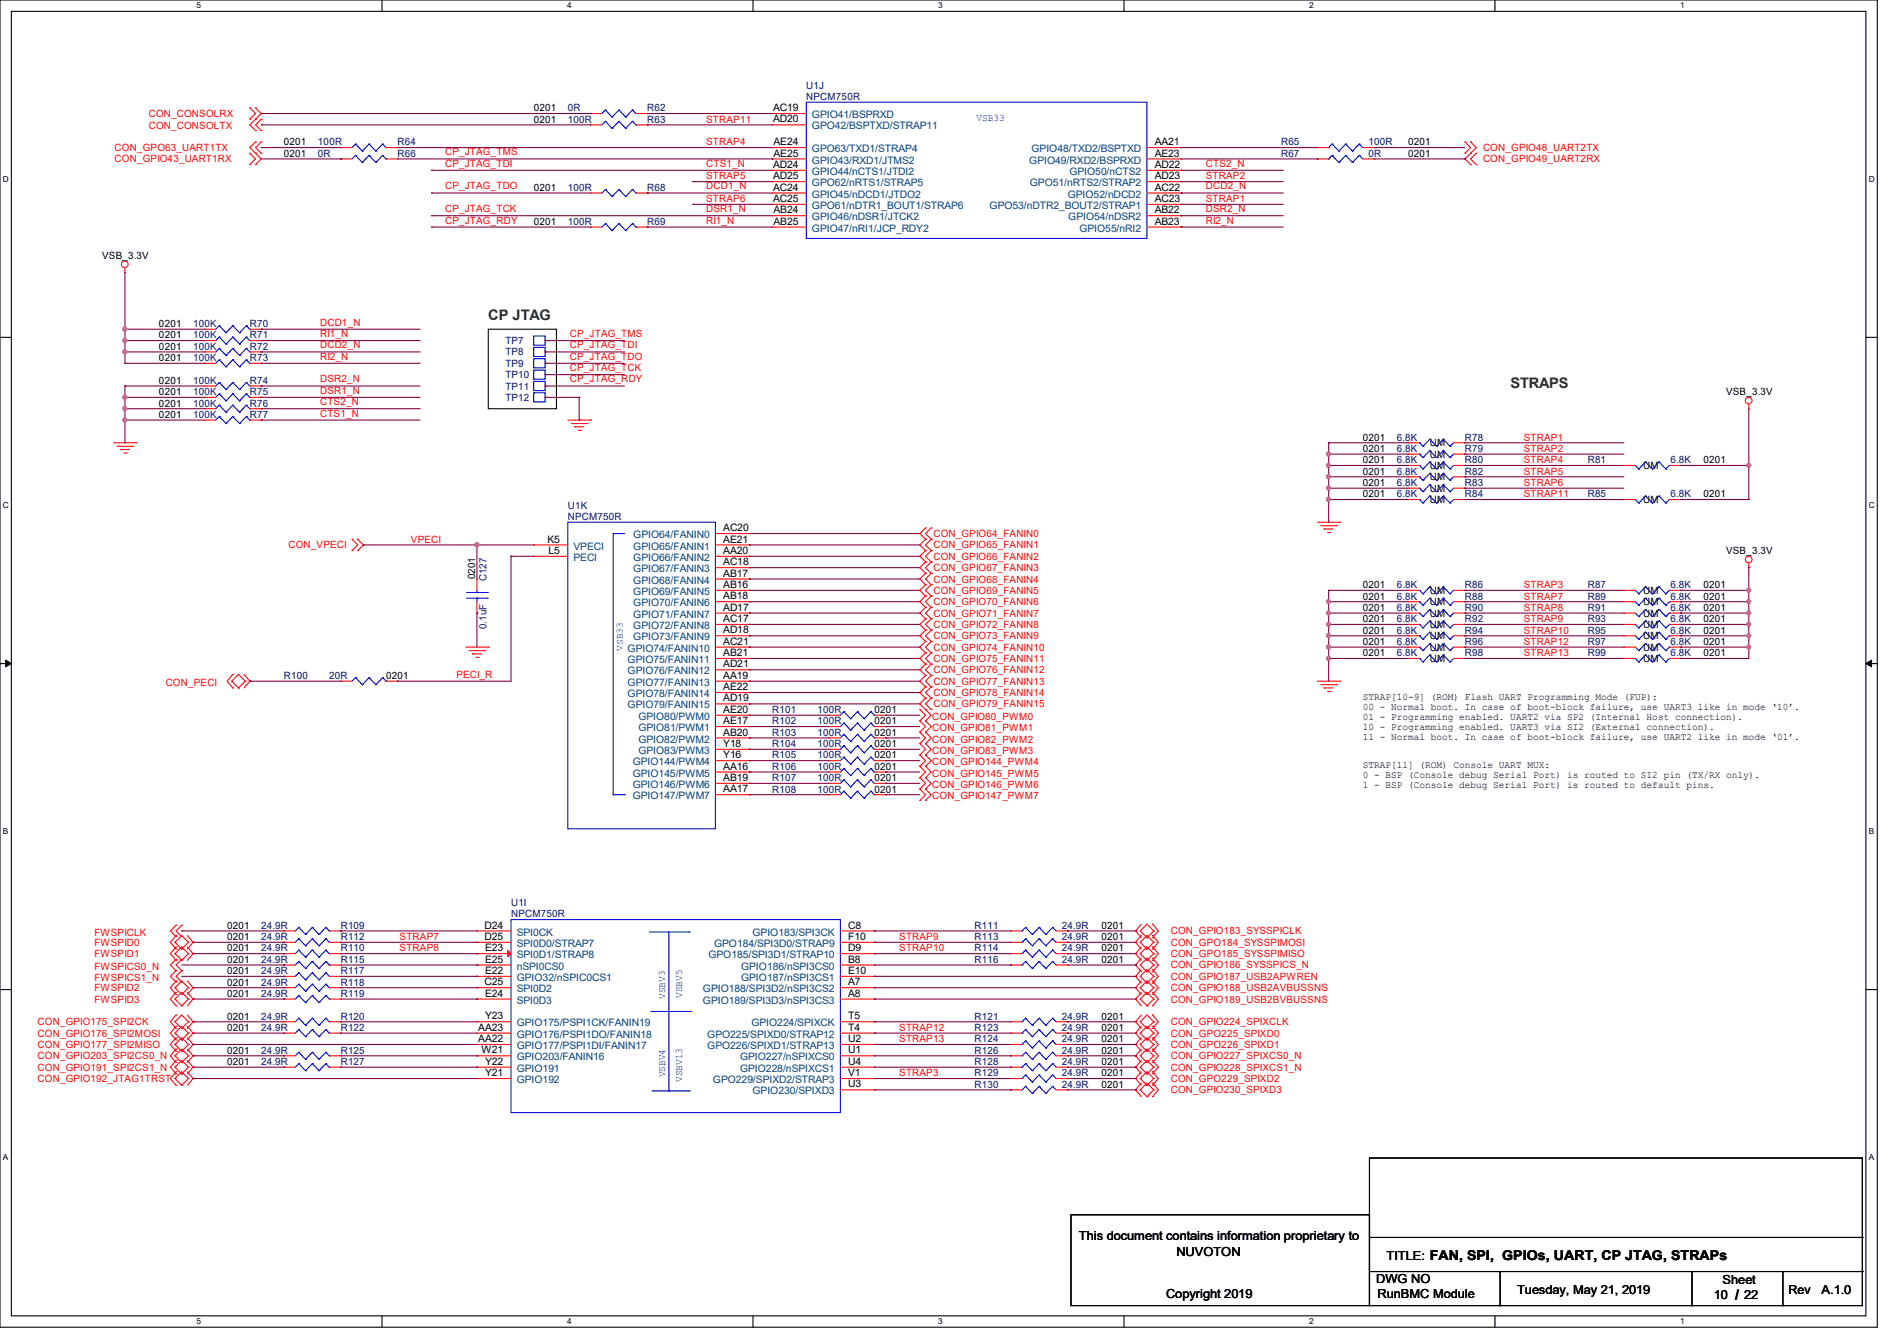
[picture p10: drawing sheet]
<svg xmlns="http://www.w3.org/2000/svg" width="297mm" height="210mm" viewBox="0 0 297 210" stroke-linecap="round" stroke-linejoin="round" font-family="sans-serif">
<defs><g id="words">
<g font-size="2.3" fill="#008000">
<text x="76.5" y="50.1">CP JTAG</text>
<text x="236.5" y="60.8">STRAPS</text>
</g>
<text font-size="2.3" x="271.7" y="203.6">/</text>
<g font-size="1.9">
<text x="168.9" y="194.1">This document contains information proprietary to</text>
<text x="184.2" y="196.6">NUVOTON</text>
<text x="217.1" y="197.4">TITLE: FAN, SPI, GPIOs, UART, CP JTAG, STRAPs</text>
<text x="182.6" y="203.2">Copyright 2019</text>
<text x="215.5" y="200.9">DWG NO</text>
<text x="215.7" y="203.2">RunBMC Module</text>
<text x="237.5" y="202.7">Tuesday, May 21, 2019</text>
<text x="268.3" y="203.4">10</text>
<text x="269.7" y="201.1">Sheet</text>
<text x="273.1" y="203.4">22</text>
<text x="280" y="202.7">Rev</text>
<text x="285.2" y="202.7">A.1.0</text>
</g>
<g font-size="1.6">
<text x="83.6" y="17.4">0201</text>
<text x="121" y="17.4">AC19</text>
<text x="44.4" y="22.8">0201</text>
<text x="83.6" y="19.2">0201</text>
<text x="121" y="19.2">AD20</text>
<text x="121.1" y="22.7">AE24</text>
<text x="180.8" y="22.7">AA21</text>
<text x="220.5" y="22.8">0201</text>
<text x="44.4" y="24.6">0201</text>
<text x="83.6" y="29.9">0201</text>
<text x="121" y="26.3">AD24</text>
<text x="121" y="28.1">AD25</text>
<text x="121" y="29.8">AC24</text>
<text x="121.1" y="24.5">AE25</text>
<text x="180.8" y="24.5">AE23</text>
<text x="180.8" y="26.3">AD22</text>
<text x="180.8" y="28.1">AD23</text>
<text x="180.8" y="29.8">AC22</text>
<text x="220.5" y="24.6">0201</text>
<text x="83.6" y="35.2">0201</text>
<text x="121" y="31.6">AC25</text>
<text x="121.1" y="33.4">AB24</text>
<text x="121.1" y="35.2">AB25</text>
<text x="180.8" y="31.6">AC23</text>
<text x="180.8" y="33.4">AB22</text>
<text x="180.8" y="35.2">AB23</text>
<text x="16" y="40.6">VSB_3.3V</text>
<text x="24.9" y="51.2">0201</text>
<text x="24.9" y="53">0201</text>
<text x="24.9" y="54.8">0201</text>
<text x="24.9" y="56.6">0201</text>
<text x="24.9" y="60.1">0201</text>
<text x="24.9" y="65.4">0201</text>
<text x="24.9" y="63.7">0201</text>
<text x="24.9" y="61.9">0201</text>
<text x="270.3" y="61.9">VSB_3.3V</text>
<text x="213.4" y="69">0201</text>
<text x="213.4" y="70.8">0201</text>
<text x="223.9" y="69.9">UM</text>
<text x="223.9" y="71.7">UM</text>
<text x="213.4" y="72.6">0201</text>
<text x="213.4" y="74.3">0201</text>
<text x="213.4" y="76.1">0201</text>
<text x="213.4" y="77.9">0201</text>
<text x="223.9" y="73.4">UM</text>
<text x="223.9" y="75.2">UM</text>
<text x="223.9" y="77">UM</text>
<text x="257.3" y="73.4">UM</text>
<text x="266.7" y="72.6">0201</text>
<text x="266.7" y="77.9">0201</text>
<text x="113.2" y="83.2">AC20</text>
<text x="223.9" y="78.8">UM</text>
<text x="257.3" y="78.8">UM</text>
<text x="85.7" y="85">K5</text>
<text x="85.9" y="86.7">L5</text>
<text x="113.2" y="85">AE21</text>
<text x="113.2" y="86.7">AA20</text>
<text x="113.2" y="88.5">AC18</text>
<text x="270.3" y="86.8">VSB_3.3V</text>
<text x="74.4" y="90.7" transform="rotate(-90 74.4 90.7)">0201</text>
<text x="113.2" y="90.3">AB17</text>
<text x="113.2" y="92.1">AB16</text>
<text x="113.2" y="93.9">AB18</text>
<text x="113.2" y="95.6">AD17</text>
<text x="213.4" y="92.1">0201</text>
<text x="213.4" y="95.7">0201</text>
<text x="213.4" y="93.9">0201</text>
<text x="223.9" y="93">UM</text>
<text x="223.9" y="94.8">UM</text>
<text x="257.3" y="93">UM</text>
<text x="257.3" y="94.8">UM</text>
<text x="266.7" y="92.1">0201</text>
<text x="266.7" y="93.9">0201</text>
<text x="266.7" y="95.7">0201</text>
<text x="113.2" y="97.4">AC17</text>
<text x="113.2" y="99.2">AD18</text>
<text x="113.2" y="101">AC21</text>
<text x="213.4" y="97.4">0201</text>
<text x="213.4" y="99.2">0201</text>
<text x="213.4" y="101">0201</text>
<text x="223.9" y="96.6">UM</text>
<text x="223.9" y="98.3">UM</text>
<text x="223.9" y="100.1">UM</text>
<text x="223.9" y="101.9">UM</text>
<text x="257.3" y="98.3">UM</text>
<text x="257.3" y="101.9">UM</text>
<text x="257.3" y="96.6">UM</text>
<text x="257.3" y="100.1">UM</text>
<text x="266.7" y="97.4">0201</text>
<text x="266.7" y="101">0201</text>
<text x="266.7" y="99.2">0201</text>
<text x="60.5" y="106.3">0201</text>
<text x="113.2" y="102.7">AB21</text>
<text x="113.2" y="104.5">AD21</text>
<text x="113.2" y="106.3">AA19</text>
<text x="213.4" y="102.8">0201</text>
<text x="223.9" y="103.7">UM</text>
<text x="257.3" y="103.7">UM</text>
<text x="266.7" y="102.8">0201</text>
<text x="113.2" y="108.1">AE22</text>
<text x="113.2" y="109.9">AD19</text>
<text x="113.2" y="111.6">AE20</text>
<text x="113.2" y="113.4">AE17</text>
<text x="136.9" y="113.5">0201</text>
<text x="136.9" y="111.7">0201</text>
<text x="213.4" y="109.7">STRAP[10-9] (ROM) Flash UART Programming Mode (FUP):</text>
<text x="213.4" y="111.2">00 - Normal boot. In case of boot-block failure, use UART3 like in mode ‘10’.</text>
<text x="213.4" y="112.8">01 - Programming enabled. UART2 via SP2 (Internal Host connection).</text>
<text x="113.2" y="115.2">AB20</text>
<text x="113.2" y="117">Y18</text>
<text x="113.2" y="118.7">Y16</text>
<text x="136.9" y="118.8">0201</text>
<text x="136.9" y="117">0201</text>
<text x="136.9" y="115.2">0201</text>
<text x="213.4" y="114.4">10 - Programming enabled. UART3 via SI2 (External connection).</text>
<text x="213.4" y="115.9">11 - Normal boot. In case of boot-block failure, use UART2 like in mode ‘01’.</text>
<text x="113.2" y="120.5">AA16</text>
<text x="113.2" y="122.3">AB19</text>
<text x="113.2" y="124.1">AA17</text>
<text x="136.9" y="124.1">0201</text>
<text x="136.9" y="122.3">0201</text>
<text x="136.9" y="120.6">0201</text>
<text x="213.4" y="120.4">STRAP[11] (ROM) Console UART MUX:</text>
<text x="213.4" y="121.9">0 - BSP (Console debug Serial Port) is routed to SI2 pin (TX/RX only).</text>
<text x="213.4" y="123.5">1 - BSP (Console debug Serial Port) is routed to default pins.</text>
<text x="35.6" y="147.2">0201</text>
<text x="35.6" y="149">0201</text>
<text x="35.6" y="145.5">0201</text>
<text x="75.9" y="145.4">D24</text>
<text x="75.9" y="147.2">D25</text>
<text x="75.9" y="149">E23</text>
<text x="132.8" y="145.4">C8</text>
<text x="132.8" y="147.2">F10</text>
<text x="132.8" y="149">D9</text>
<text x="172.5" y="149">0201</text>
<text x="172.5" y="145.5">0201</text>
<text x="172.5" y="147.2">0201</text>
<text x="35.6" y="154.3">0201</text>
<text x="35.6" y="150.8">0201</text>
<text x="35.6" y="152.6">0201</text>
<text x="75.9" y="154.3">C25</text>
<text x="75.9" y="150.8">E25</text>
<text x="75.9" y="152.5">E22</text>
<text x="132.8" y="150.8">B8</text>
<text x="132.8" y="152.5">E10</text>
<text x="132.8" y="154.3">A7</text>
<text x="172.5" y="150.8">0201</text>
<text x="35.6" y="156.1">0201</text>
<text x="35.6" y="159.7">0201</text>
<text x="35.6" y="161.5">0201</text>
<text x="74.9" y="161.4">AA23</text>
<text x="75.9" y="156.1">E24</text>
<text x="75.9" y="159.6">Y23</text>
<text x="132.8" y="156.1">A8</text>
<text x="132.8" y="159.6">T5</text>
<text x="132.8" y="161.4">T4</text>
<text x="172.5" y="159.7">0201</text>
<text x="172.5" y="161.5">0201</text>
<text x="35.6" y="165">0201</text>
<text x="35.6" y="166.8">0201</text>
<text x="74.9" y="163.2">AA22</text>
<text x="75.4" y="165">W21</text>
<text x="75.9" y="166.8">Y22</text>
<text x="132.8" y="163.2">U2</text>
<text x="132.8" y="165">U1</text>
<text x="132.8" y="166.8">U4</text>
<text x="172.5" y="166.8">0201</text>
<text x="172.5" y="163.2">0201</text>
<text x="172.5" y="165">0201</text>
<text x="75.9" y="168.5">Y21</text>
<text x="132.8" y="168.5">V1</text>
<text x="132.8" y="170.3">U3</text>
<text x="172.5" y="170.3">0201</text>
<text x="172.5" y="168.6">0201</text>
</g>
<g font-size="1.6" fill="#000080">
<text x="88.9" y="17.4">0R</text>
<text x="101.3" y="17.4">R62</text>
<text x="126.2" y="15.7">NPCM750R</text>
<text x="126.2" y="13.9">U1J</text>
<text x="49.8" y="22.8">100R</text>
<text x="62.2" y="22.8">R64</text>
<text x="88.9" y="19.2">100R</text>
<text x="101.3" y="19.2">R63</text>
<text x="200.6" y="22.8">R65</text>
<text x="214.2" y="22.8">100R</text>
<text x="49.8" y="24.6">0R</text>
<text x="62.2" y="24.6">R66</text>
<text x="88.9" y="29.9">100R</text>
<text x="101.3" y="29.9">R68</text>
<text x="200.6" y="24.6">R67</text>
<text x="214.2" y="24.6">0R</text>
<text x="88.9" y="35.2">100R</text>
<text x="101.3" y="35.2">R69</text>
<text x="30.2" y="51.2">100K</text>
<text x="30.2" y="53">100K</text>
<text x="39.1" y="51.2">R70</text>
<text x="39.1" y="53">R71</text>
<text x="79.1" y="53.9">TP7</text>
<text x="30.2" y="54.8">100K</text>
<text x="30.2" y="56.6">100K</text>
<text x="39.1" y="54.8">R72</text>
<text x="39.1" y="56.6">R73</text>
<text x="79.1" y="55.7">TP8</text>
<text x="79.1" y="57.4">TP9</text>
<text x="79.1" y="59.2">TP10</text>
<text x="30.2" y="60.1">100K</text>
<text x="30.2" y="65.4">100K</text>
<text x="30.2" y="63.7">100K</text>
<text x="30.2" y="61.9">100K</text>
<text x="39.1" y="60.1">R74</text>
<text x="39.1" y="65.4">R77</text>
<text x="39.1" y="63.7">R76</text>
<text x="39.1" y="61.9">R75</text>
<text x="79.1" y="62.8">TP12</text>
<text x="79.1" y="61">TP11</text>
<text x="218.7" y="69">6.8K</text>
<text x="218.7" y="70.8">6.8K</text>
<text x="229.4" y="69">R78</text>
<text x="229.4" y="70.8">R79</text>
<text x="218.7" y="72.6">6.8K</text>
<text x="218.7" y="74.3">6.8K</text>
<text x="218.7" y="76.1">6.8K</text>
<text x="218.7" y="77.9">6.8K</text>
<text x="229.4" y="72.6">R80</text>
<text x="229.4" y="74.3">R82</text>
<text x="229.4" y="76.1">R83</text>
<text x="229.4" y="77.9">R84</text>
<text x="248.6" y="72.6">R81</text>
<text x="248.6" y="77.9">R85</text>
<text x="261.5" y="72.6">6.8K</text>
<text x="261.5" y="77.9">6.8K</text>
<text x="88.9" y="81.4">NPCM750R</text>
<text x="88.9" y="79.7">U1K</text>
<text x="76.2" y="91" transform="rotate(-90 76.2 91)">C127</text>
<text x="218.7" y="92.1">6.8K</text>
<text x="218.7" y="95.7">6.8K</text>
<text x="218.7" y="93.9">6.8K</text>
<text x="229.4" y="92.1">R86</text>
<text x="229.4" y="95.7">R90</text>
<text x="229.4" y="93.9">R88</text>
<text x="248.6" y="92.1">R87</text>
<text x="248.6" y="93.9">R89</text>
<text x="248.6" y="95.7">R91</text>
<text x="261.5" y="92.1">6.8K</text>
<text x="261.5" y="93.9">6.8K</text>
<text x="261.5" y="95.7">6.8K</text>
<text x="76.2" y="98.5" transform="rotate(-90 76.2 98.5)">0.1uF</text>
<text x="218.7" y="97.4">6.8K</text>
<text x="218.7" y="99.2">6.8K</text>
<text x="218.7" y="101">6.8K</text>
<text x="229.4" y="97.4">R92</text>
<text x="229.4" y="99.2">R94</text>
<text x="229.4" y="101">R96</text>
<text x="248.6" y="97.4">R93</text>
<text x="248.6" y="101">R97</text>
<text x="248.6" y="99.2">R95</text>
<text x="261.5" y="97.4">6.8K</text>
<text x="261.5" y="101">6.8K</text>
<text x="261.5" y="99.2">6.8K</text>
<text x="44.4" y="106.3">R100</text>
<text x="51.6" y="106.3">20R</text>
<text x="218.7" y="102.8">6.8K</text>
<text x="229.4" y="102.8">R98</text>
<text x="248.6" y="102.8">R99</text>
<text x="261.5" y="102.8">6.8K</text>
<text x="120.9" y="113.5">R102</text>
<text x="120.9" y="111.7">R101</text>
<text x="128" y="113.5">100R</text>
<text x="128" y="111.7">100R</text>
<text x="120.9" y="118.8">R105</text>
<text x="120.9" y="117">R104</text>
<text x="120.9" y="115.2">R103</text>
<text x="128" y="118.8">100R</text>
<text x="128" y="117">100R</text>
<text x="128" y="115.2">100R</text>
<text x="120.9" y="124.1">R108</text>
<text x="120.9" y="122.3">R107</text>
<text x="120.9" y="120.6">R106</text>
<text x="128" y="124.1">100R</text>
<text x="128" y="122.3">100R</text>
<text x="128" y="120.6">100R</text>
<text x="80" y="143.7">NPCM750R</text>
<text x="80" y="141.9">U1I</text>
<text x="40.9" y="147.2">24.9R</text>
<text x="40.9" y="149">24.9R</text>
<text x="40.9" y="145.5">24.9R</text>
<text x="53.3" y="147.2">R112</text>
<text x="53.3" y="149">R110</text>
<text x="53.3" y="145.5">R109</text>
<text x="152.6" y="149">R114</text>
<text x="152.6" y="145.5">R111</text>
<text x="152.6" y="147.2">R113</text>
<text x="166.2" y="149">24.9R</text>
<text x="166.2" y="145.5">24.9R</text>
<text x="166.2" y="147.2">24.9R</text>
<text x="40.9" y="154.3">24.9R</text>
<text x="40.9" y="150.8">24.9R</text>
<text x="40.9" y="152.6">24.9R</text>
<text x="53.3" y="154.3">R118</text>
<text x="53.3" y="150.8">R115</text>
<text x="53.3" y="152.6">R117</text>
<text x="152.6" y="150.8">R116</text>
<text x="166.2" y="150.8">24.9R</text>
<text x="40.9" y="156.1">24.9R</text>
<text x="40.9" y="159.7">24.9R</text>
<text x="40.9" y="161.5">24.9R</text>
<text x="53.3" y="156.1">R119</text>
<text x="53.3" y="159.7">R120</text>
<text x="53.3" y="161.5">R122</text>
<text x="152.6" y="159.7">R121</text>
<text x="152.6" y="161.5">R123</text>
<text x="166.2" y="159.7">24.9R</text>
<text x="166.2" y="161.5">24.9R</text>
<text x="40.9" y="165">24.9R</text>
<text x="40.9" y="166.8">24.9R</text>
<text x="53.3" y="165">R125</text>
<text x="53.3" y="166.8">R127</text>
<text x="152.6" y="166.8">R128</text>
<text x="152.6" y="163.2">R124</text>
<text x="152.6" y="165">R126</text>
<text x="166.2" y="166.8">24.9R</text>
<text x="166.2" y="163.2">24.9R</text>
<text x="166.2" y="165">24.9R</text>
<text x="152.6" y="170.3">R130</text>
<text x="152.6" y="168.6">R129</text>
<text x="166.2" y="170.3">24.9R</text>
<text x="166.2" y="168.6">24.9R</text>
</g>
<g font-size="1.6" fill="#f00">
<text x="17.9" y="23.7">CON_GPO63_UART1TX</text>
<text x="23.3" y="18.3">CON_CONSOLRX</text>
<text x="23.3" y="20.3">CON_CONSOLTX</text>
<text x="110.6" y="22.8">STRAP4</text>
<text x="110.6" y="19.2">STRAP11</text>
<text x="232.2" y="23.7">CON_GPIO48_UART2TX</text>
<text x="17.9" y="25.4">CON_GPIO43_UART1RX</text>
<text x="69.7" y="29.7">CP_JTAG_TDO</text>
<text x="69.7" y="24.3">CP_JTAG_TMS</text>
<text x="69.7" y="26.1">CP_JTAG_TDI</text>
<text x="110.6" y="26.1">CTS1_N</text>
<text x="110.6" y="29.7">DCD1_N</text>
<text x="110.6" y="28.1">STRAP5</text>
<text x="188.8" y="26.1">CTS2_N</text>
<text x="188.8" y="28.1">STRAP2</text>
<text x="188.8" y="29.7">DCD2_N</text>
<text x="232.2" y="25.4">CON_GPIO49_UART2RX</text>
<text x="69.7" y="33.2">CP_JTAG_TCK</text>
<text x="69.7" y="35">CP_JTAG_RDY</text>
<text x="110.6" y="33.2">DSR1_N</text>
<text x="110.6" y="31.7">STRAP6</text>
<text x="110.6" y="35">RI1_N</text>
<text x="188.8" y="35">RI2_N</text>
<text x="188.8" y="33.2">DSR2_N</text>
<text x="188.8" y="31.7">STRAP1</text>
<text x="50.1" y="51">DCD1_N</text>
<text x="50.1" y="52.8">RI1_N</text>
<text x="89.2" y="52.8">CP_JTAG_TMS</text>
<text x="50.1" y="59.9">DSR2_N</text>
<text x="50.1" y="54.6">DCD2_N</text>
<text x="50.1" y="56.3">RI2_N</text>
<text x="89.2" y="54.6">CP_JTAG_TDI</text>
<text x="89.2" y="56.3">CP_JTAG_TDO</text>
<text x="89.2" y="58.1">CP_JTAG_TCK</text>
<text x="89.2" y="59.9">CP_JTAG_RDY</text>
<text x="50.1" y="61.7">DSR1_N</text>
<text x="50.1" y="65.2">CTS1_N</text>
<text x="50.1" y="63.5">CTS2_N</text>
<text x="238.6" y="70.8">STRAP2</text>
<text x="238.6" y="69">STRAP1</text>
<text x="238.6" y="72.6">STRAP4</text>
<text x="238.6" y="74.3">STRAP5</text>
<text x="238.6" y="76.1">STRAP6</text>
<text x="238.6" y="77.9">STRAP11</text>
<text x="45.2" y="85.9">CON_VPECI</text>
<text x="64.3" y="85">VPECI</text>
<text x="146.1" y="84.1">CON_GPIO64_FANIN0</text>
<text x="146.1" y="85.9">CON_GPIO65_FANIN1</text>
<text x="146.1" y="87.7">CON_GPIO66_FANIN2</text>
<text x="146.1" y="89.4">CON_GPIO67_FANIN3</text>
<text x="146.1" y="91.2">CON_GPIO68_FANIN4</text>
<text x="146.1" y="93">CON_GPIO69_FANIN5</text>
<text x="146.1" y="94.8">CON_GPIO70_FANIN6</text>
<text x="238.6" y="95.7">STRAP8</text>
<text x="238.6" y="93.9">STRAP7</text>
<text x="238.6" y="92.1">STRAP3</text>
<text x="146.1" y="96.6">CON_GPIO71_FANIN7</text>
<text x="146.1" y="100.1">CON_GPIO73_FANIN9</text>
<text x="146.1" y="98.3">CON_GPIO72_FANIN8</text>
<text x="146.1" y="101.9">CON_GPIO74_FANIN10</text>
<text x="238.6" y="97.4">STRAP9</text>
<text x="238.6" y="99.2">STRAP10</text>
<text x="238.6" y="101">STRAP12</text>
<text x="26" y="107.4">CON_PECI</text>
<text x="71.5" y="106.1">PECI_R</text>
<text x="146.1" y="103.7">CON_GPIO75_FANIN11</text>
<text x="146.1" y="107.2">CON_GPIO77_FANIN13</text>
<text x="146.1" y="105.4">CON_GPIO76_FANIN12</text>
<text x="238.6" y="102.8">STRAP13</text>
<text x="146" y="112.7">CON_GPIO80_PWM0</text>
<text x="146.1" y="109">CON_GPIO78_FANIN14</text>
<text x="146.1" y="110.8">CON_GPIO79_FANIN15</text>
<text x="146" y="114.5">CON_GPIO81_PWM1</text>
<text x="146" y="116.3">CON_GPIO82_PWM2</text>
<text x="146" y="118.1">CON_GPIO83_PWM3</text>
<text x="146" y="119.8">CON_GPIO144_PWM4</text>
<text x="146" y="121.6">CON_GPIO145_PWM5</text>
<text x="146" y="123.4">CON_GPIO146_PWM6</text>
<text x="146" y="125.2">CON_GPIO147_PWM7</text>
<text x="14.8" y="148.1">FWSPID0</text>
<text x="14.8" y="149.9">FWSPID1</text>
<text x="14.8" y="146.5">FWSPICLK</text>
<text x="62.6" y="147.2">STRAP7</text>
<text x="62.6" y="149">STRAP8</text>
<text x="140.8" y="147.2">STRAP9</text>
<text x="140.8" y="149">STRAP10</text>
<text x="183.3" y="146.3">CON_GPIO183_SYSSPICLK</text>
<text x="183.3" y="148.1">CON_GPO184_SYSSPIMOSI</text>
<text x="183.3" y="149.9">CON_GPO185_SYSSPIMISO</text>
<text x="14.8" y="155.2">FWSPID2</text>
<text x="14.8" y="151.8">FWSPICS0_N</text>
<text x="14.8" y="153.6">FWSPICS1_N</text>
<text x="183.3" y="151.7">CON_GPIO186_SYSSPICS_N</text>
<text x="183.3" y="153.5">CON_GPIO187_USB2APWREN</text>
<text x="183.3" y="155.2">CON_GPIO188_USB2AVBUSSNS</text>
<text x="5.9" y="160.6">CON_GPIO175_SPI2CK</text>
<text x="14.8" y="157">FWSPID3</text>
<text x="140.8" y="161.5">STRAP12</text>
<text x="183.3" y="160.6">CON_GPIO224_SPIXCLK</text>
<text x="183.3" y="157">CON_GPIO189_USB2BVBUSSNS</text>
<text x="5.9" y="162.3">CON_GPIO176_SPI2MOSI</text>
<text x="5.9" y="164.1">CON_GPIO177_SPI2MISO</text>
<text x="5.9" y="165.9">CON_GPIO203_SPI2CS0_N</text>
<text x="5.9" y="167.7">CON_GPIO191_SPI2CS1_N</text>
<text x="140.8" y="163.2">STRAP13</text>
<text x="183.3" y="162.3">CON_GPO225_SPIXD0</text>
<text x="183.3" y="164.1">CON_GPO226_SPIXD1</text>
<text x="183.3" y="165.9">CON_GPIO227_SPIXCS0_N</text>
<text x="183.3" y="167.7">CON_GPIO228_SPIXCS1_N</text>
<text x="5.9" y="169.5">CON_GPIO192_JTAG1TRST</text>
<text x="140.8" y="168.6">STRAP3</text>
<text x="183.3" y="169.5">CON_GPO229_SPIXD2</text>
<text x="183.3" y="171.2">CON_GPIO230_SPIXD3</text>
</g>
<g font-size="1.6" fill="#004080">
<text x="127.1" y="18.5">GPIO41/BSPRXD</text>
<text x="127.1" y="20.3">GPO42/BSPTXD/STRAP11</text>
<text x="127.1" y="23.8">GPO63/TXD1/STRAP4</text>
<text x="161.5" y="23.8">GPIO48/TXD2/BSPTXD</text>
<text x="127.1" y="25.6">GPIO43/RXD1/JTMS2</text>
<text x="127.1" y="27.4">GPIO44/nCTS1/JTDI2</text>
<text x="127.1" y="29.2">GPO62/nRTS1/STRAP5</text>
<text x="161.2" y="25.6">GPIO49/RXD2/BSPRXD</text>
<text x="161.2" y="29.2">GPO51/nRTS2/STRAP2</text>
<text x="167.4" y="27.4">GPIO50/nCTS2</text>
<text x="127.1" y="30.9">GPIO45/nDCD1/JTDO2</text>
<text x="127.1" y="32.7">GPO61/nDTR1_BOUT1/STRAP6</text>
<text x="127.1" y="34.5">GPIO46/nDSR1/JTCK2</text>
<text x="154.9" y="32.7">GPO53/nDTR2_BOUT2/STRAP1</text>
<text x="167.2" y="30.9">GPIO52/nDCD2</text>
<text x="167.3" y="34.5">GPIO54/nDSR2</text>
<text x="127.1" y="36.3">GPIO47/nRI1/JCP_RDY2</text>
<text x="169" y="36.3">GPIO55/nRI2</text>
<text x="89.8" y="87.8">PECI</text>
<text x="89.8" y="86.1">VPECI</text>
<text x="99.1" y="84.3">GPIO64/FANIN0</text>
<text x="99.1" y="86.1">GPIO65/FANIN1</text>
<text x="99.1" y="87.8">GPIO66/FANIN2</text>
<text x="99.1" y="89.6">GPIO67/FANIN3</text>
<text x="99.1" y="91.4">GPIO68/FANIN4</text>
<text x="99.1" y="93.2">GPIO69/FANIN5</text>
<text x="99.1" y="95">GPIO70/FANIN6</text>
<text x="99.1" y="96.7">GPIO71/FANIN7</text>
<text x="99.1" y="98.5">GPIO72/FANIN8</text>
<text x="99.1" y="100.3">GPIO73/FANIN9</text>
<text x="98.3" y="102.1">GPIO74/FANIN10</text>
<text x="98.3" y="103.8">GPIO75/FANIN11</text>
<text x="98.3" y="105.6">GPIO76/FANIN12</text>
<text x="98.3" y="107.4">GPIO77/FANIN13</text>
<text x="98.3" y="109.2">GPIO78/FANIN14</text>
<text x="98.3" y="111">GPIO79/FANIN15</text>
<text x="99.9" y="112.7">GPIO80/PWM0</text>
<text x="99.1" y="119.8">GPIO144/PWM4</text>
<text x="99.9" y="114.5">GPIO81/PWM1</text>
<text x="99.9" y="116.3">GPIO82/PWM2</text>
<text x="99.9" y="118.1">GPIO83/PWM3</text>
<text x="99.1" y="121.6">GPIO145/PWM5</text>
<text x="99.1" y="123.4">GPIO146/PWM6</text>
<text x="99.1" y="125.2">GPIO147/PWM7</text>
<text x="80.9" y="146.5">SPI0CK</text>
<text x="80.9" y="148.3">SPI0D0/STRAP7</text>
<text x="111.8" y="148.3">GPO184/SPI3D0/STRAP9</text>
<text x="117.8" y="146.5">GPIO183/SPI3CK</text>
<text x="80.9" y="150.1">SPI0D1/STRAP8</text>
<text x="80.9" y="151.9">nSPI0CS0</text>
<text x="80.9" y="153.6">GPIO32/nSPIC0CS1</text>
<text x="80.9" y="155.4">SPI0D2</text>
<text x="110.1" y="155.4">GPIO188/SPI3D2/nSPI3CS2</text>
<text x="110.9" y="150.1">GPO185/SPI3D1/STRAP10</text>
<text x="116" y="151.9">GPIO186/nSPI3CS0</text>
<text x="116" y="153.6">GPIO187/nSPI3CS1</text>
<text x="80.9" y="157.2">SPI0D3</text>
<text x="80.9" y="160.7">GPIO175/PSPI1CK/FANIN19</text>
<text x="110.1" y="157.2">GPIO189/SPI3D3/nSPI3CS3</text>
<text x="117.6" y="160.7">GPIO224/SPIXCK</text>
<text x="80.9" y="162.5">GPIO176/PSPI1DO/FANIN18</text>
<text x="80.9" y="164.3">GPIO177/PSPI1DI/FANIN17</text>
<text x="80.9" y="166.1">GPIO203/FANIN16</text>
<text x="80.9" y="167.9">GPIO191</text>
<text x="110.7" y="164.3">GPO226/SPIXD1/STRAP13</text>
<text x="110.7" y="162.5">GPO225/SPIXD0/STRAP12</text>
<text x="115.9" y="166.1">GPIO227/nSPIXCS0</text>
<text x="115.9" y="167.9">GPIO228/nSPIXCS1</text>
<text x="80.9" y="169.6">GPIO192</text>
<text x="111.6" y="169.6">GPO229/SPIXD2/STRAP3</text>
<text x="117.8" y="171.4">GPIO230/SPIXD3</text>
</g>
<g font-size="1.6" fill="#00f">
<text x="152.9" y="19">VSB33</text>
<text x="97.5" y="101.9" transform="rotate(-90 97.5 101.9)">VSB33</text>
<text x="104.1" y="156.5" transform="rotate(-90 104.1 156.5)">VSBV3</text>
<text x="106.8" y="156.3" transform="rotate(-90 106.8 156.3)">VSBV5</text>
<text x="104.1" y="168.7" transform="rotate(-90 104.1 168.7)">VSBV4</text>
<text x="106.8" y="169.5" transform="rotate(-90 106.8 169.5)">VSBV13</text>
</g>
<g font-size="1.3">
<text x="30.8" y="1.3">5</text>
<text x="88.8" y="1.3">4</text>
<text x="146.9" y="1.3">3</text>
<text x="205" y="1.3">2</text>
<text x="263.1" y="1.3">1</text>
<text x=".5" y="28.4">D</text>
<text x="292.6" y="28.4">D</text>
<text x=".5" y="79.5">C</text>
<text x="292.6" y="79.5">C</text>
<text x=".5" y="130.6">B</text>
<text x="292.6" y="130.6">B</text>
<text x=".5" y="181.7">A</text>
<text x="292.6" y="181.7">A</text>
<text x="30.8" y="207.4">5</text>
<text x="88.8" y="207.4">4</text>
<text x="146.9" y="207.4">3</text>
<text x="205" y="207.4">2</text>
<text x="263.1" y="207.4">1</text>
</g>
</g></defs>
<path d="M0 0h293.9v207.9h-293.9zM1.8 1.8h290.3v204.3h-290.3z" fill="none" stroke="#000" stroke-width=".17"/>
<g fill="#fff">
<path d="M30.8 .2h.7v1.4h-.7z"/>
<path d="M30.8 206.2h.7v1.4h-.7z"/>
</g>
<path d="M59.8 0v1.8M59.8 206.1v1.8" fill="none" stroke="#000" stroke-width=".17"/>
<g fill="#fff">
<path d="M88.8 .2h.7v1.4h-.7z"/>
<path d="M88.8 206.2h.7v1.4h-.7z"/>
</g>
<path d="M117.9 0v1.8M117.9 206.1v1.8" fill="none" stroke="#000" stroke-width=".17"/>
<g fill="#fff">
<path d="M146.9 .2h.7v1.4h-.7z"/>
<path d="M146.9 206.2h.7v1.4h-.7z"/>
</g>
<path d="M176 0v1.8M176 206.1v1.8" fill="none" stroke="#000" stroke-width=".17"/>
<g fill="#fff">
<path d="M205 .2h.7v1.4h-.7z"/>
<path d="M205 206.2h.7v1.4h-.7z"/>
</g>
<path d="M234.1 0v1.8M234.1 206.1v1.8" fill="none" stroke="#000" stroke-width=".17"/>
<g fill="#fff">
<path d="M263.1 .2h.6v1.4h-.6z"/>
<path d="M263.1 206.2h.6v1.4h-.6z"/>
<path d="M.5 27.3h.9v1.4h-.9z"/>
<path d="M292.6 27.3h.9v1.4h-.9z"/>
<path d="M.5 78.4h.9v1.4h-.9z"/>
<path d="M292.6 78.4h.9v1.4h-.9z"/>
</g>
<path d="M0 52.8h1.8M292.1 52.8h1.8" fill="none" stroke="#000" stroke-width=".17"/>
<g fill="#fff">
<path d="M.5 129.5h.8v1.4h-.8z"/>
<path d="M292.6 129.5h.8v1.4h-.8z"/>
</g>
<path d="M0 103.9h1.8M292.1 103.9h1.8" fill="none" stroke="#000" stroke-width=".17"/>
<path d="M.9 103.4l.9 .5-.9 .5zM292.1 103.9l.9-.5v1z" fill="#000" stroke="#000" stroke-width=".16"/>
<g fill="#fff">
<path d="M.5 180.5h.8v1.4h-.8z"/>
<path d="M292.6 180.5h.8v1.4h-.8z"/>
</g>
<g fill="none" stroke="#000" stroke-width=".17">
<path d="M76.5 51.6h10.6v12.4h-10.6zM0 155h1.8M292.1 155h1.8M167.7 190.2h46.7v14.3h-46.7zM214.4 181.4h77.2v23.1h-77.2zM214.4 199.1h77.2M214.4 193.8h77.2M234.9 199.1v5.4M264.9 199.1v5.4M279.1 199.1v5.4M291.6 199.1h.1M291.6 193.8h.1"/>
<path d="M234.9 204.5h.1M264.9 204.5h.1M279.1 204.5h.1"/>
</g>
<g fill="none" stroke="#f00" stroke-width=".17">
<path d="M39.1 18.7h.1M39.1 16.9h.1M39.1 16.9l.9 .9-.9 .9M40 16.9h.1M40 18.7h.1M40 16.9l.9 .9-1.8 1.8 .9 .8M40.9 18.7h.1M40.9 18.7l-.9 .9 .9 .8M92.5 17.8h.1M92.5 19.6h.1M92.5 17.8h1.7M92.5 19.6h1.7"/>
<path d="M99.6 17.8h1.7M99.6 19.6h1.7M101.3 17.8h.1M101.3 19.6h.1M120.9 17.8h.1M120.9 19.6h.1M120.9 17.8h5.3M120.9 19.6h5.3M39.1 25.8h.1M39.1 24h.1M39.1 24l.9 .9-.9 .9M40 20.4h.1"/>
<path d="M40 22.2h.1M40 24h.1M40 25.8h.1M40 22.2l-.9 .9 1.8 1.8-.9 .9M40.9 20.4h.1M40.9 22.2h.1M40.9 24h.1M40.9 22.2l-.9 .9 .9 .9M53.3 24.9h.1M53.3 23.1h.1M53.3 23.1h1.8M53.3 24.9h1.8"/>
<path d="M60.5 23.1h1.7M60.5 24.9h1.7M62.2 24.9h.1M62.2 23.1h.1M92.5 35.6h.1M92.5 30.2h.1M92.5 30.2h1.7M92.5 35.6h1.7M99.6 30.2h1.7M99.6 35.6h1.7M101.3 35.6h.1M101.3 30.2h.1"/>
<path d="M120.9 23.1h.1M120.9 24.9h.1M120.9 26.7h.1M120.9 28.4h.1M120.9 30.2h.1M120.9 32h.1M120.9 33.8h.1M120.9 35.6h.1M120.9 23.1h5.3M120.9 24.9h5.3M120.9 26.7h5.3M120.9 28.4h5.3"/>
<path d="M120.9 30.2h5.3M120.9 32h5.3M120.9 33.8h5.3M120.9 35.6h5.3M179.6 23.1h5.3M179.6 24.9h5.3M179.6 26.7h5.3M179.6 28.4h5.3M179.6 30.2h5.3M179.6 32h5.3M179.6 33.8h5.3M179.6 35.6h5.3"/>
<path d="M184.9 23.1h.1M184.9 24.9h.1M184.9 26.7h.1M184.9 28.4h.1M184.9 30.2h.1M184.9 32h.1M184.9 33.8h.1M184.9 35.6h.1M206.2 24.9h.1M206.2 23.1h.1M206.2 23.1h1.8M206.2 24.9h1.8"/>
<path d="M213.4 23.1h1.7M213.4 24.9h1.7M215.1 24.9h.1M215.1 23.1h.1M229.4 22.2h.1M229.4 24h.1M229.4 22.2l.9 .9-.9 .9M230.3 22.2h.1M230.3 24h.1M230.3 25.8h.1M230.3 22.2l.8 .9-1.7 1.8 .9 .9M231.1 25.8h.1"/>
<path d="M231.1 24h.1M231.1 24l-.8 .9 .8 .9M19.6 42.7h.1M19.6 42v.7M32 51.6h.1M32 55.1h.1M32 53.3h.1M32 56.9h.1M32 51.6h1.8M32 55.1h1.8M32 53.3h1.8M32 56.9h1.8"/>
<path d="M39.1 51.6h1.8M39.1 55.1h1.8M39.1 53.3h1.8M39.1 56.9h1.8M40.9 51.6h.1M40.9 55.1h.1M40.9 53.3h.1M40.9 56.9h.1M85.3 53.3h.1M85.3 55.1h.1M85.3 56.9h.1M85.3 58.7h.1"/>
<path d="M17.8 69.3h3.5M18.3 69.9h2.5M18.8 70.4h.1M18.8 70.4h1.5M19.4 71h.3M19.7 71h.1M20.8 69.9h.1M21.3 69.3h.1M32 60.5h.1M32 65.8h.1M32 64h.1M32 62.2h.1"/>
<path d="M32 65.8h1.8M32 60.5h1.8M32 64h1.8M32 62.2h1.8M39.1 65.8h1.8M39.1 60.5h1.8M39.1 64h1.8M39.1 62.2h1.8M40.9 60.5h.1M40.9 65.8h.1M40.9 64h.1M40.9 62.2h.1"/>
<path d="M85.3 62.2h.1M85.3 60.5h.1M88.9 65.8h3.6M89.5 66.3h2.4M90 66.8h.1M90 66.8h1.4M90.5 67.4h.3M90.8 67.4h.1M91.9 66.3h.1M92.5 65.8h.1M220.5 69.3h.1M220.5 72.9h.1"/>
<path d="M220.5 74.7h.1M220.5 76.5h.1M220.5 78.2h.1M220.5 71.1h.1M220.5 69.3h1.7M220.5 72.9h1.7M220.5 74.7h1.7M220.5 78.2h1.7M220.5 76.5h1.7M220.5 71.1h1.7M227.6 69.3h1.8M227.6 72.9h1.8"/>
<path d="M227.6 74.7h1.8M227.6 78.2h1.8M227.6 76.5h1.8M227.6 71.1h1.8M229.4 69.3h.1M229.4 72.9h.1M229.4 74.7h.1M229.4 76.5h.1M229.4 78.2h.1M229.4 71.1h.1M254.3 72.9h.1M254.3 78.2h.1"/>
<path d="M254.3 72.9h1.7M254.3 78.2h1.7M261.4 72.9h1.7M261.4 78.2h1.7M263.1 72.9h.1M263.1 78.2h.1M273.8 64h.1M273.8 63.3v.7M55.1 86.2h.1M55.1 84.5h.1M55.1 84.5l.9 .8-.9 .9M56 84.5h.1"/>
<path d="M56 86.2h.1M56 84.5l.9 .8-.9 .9M74.7 90.7h.1M74.7 96h.1M74.7 90.7v1.8M74.7 94.2v1.8M83.6 87.1h.1M83.6 85.3h.1M83.6 85.3h5.3M83.6 87.1h5.3M112 92.5h5.3M112 96h5.3"/>
<path d="M112 83.6h5.3M112 85.3h5.3M112 87.1h5.3M112 88.9h5.3M112 90.7h5.3M112 94.2h5.3M112 97.8h5.3M112 99.6h5.3M117.3 83.6h.1M117.3 85.3h.1M117.3 87.1h.1M117.3 88.9h.1"/>
<path d="M117.3 90.7h.1M117.3 92.5h.1M117.3 94.2h.1M117.3 96h.1M117.3 97.8h.1M117.3 99.6h.1M144.9 82.7h.1M144.9 84.5h.1M144.9 86.2h.1M144.9 88h.1M144.9 89.8h.1M144.9 91.6h.1"/>
<path d="M144.9 93.3h.1M144.9 95.1h.1M144.9 96.9h.1M144.9 98.7h.1M144.9 82.7l-.9 .9 .9 .9M144.9 84.5l-.9 .8 .9 .9M144.9 86.2l-.9 .9 .9 .9M144.9 88l-.9 .9 .9 .9M144.9 89.8l-.9 .9 .9 .9M144.9 91.6l-.9 .9 .9 .8M144.9 93.3l-.9 .9 .9 .9M144.9 95.1l-.9 .9 .9 .9"/>
<path d="M144.9 98.7l-.9 .9 .9 .9M144.9 96.9l-.9 .9 .9 .9M145.8 84.5h.1M145.8 82.7h.1M145.8 86.2h.1M145.8 88h.1M145.8 89.8h.1M145.8 91.6h.1M145.8 93.3h.1M145.8 95.1h.1M145.8 96.9h.1M145.8 98.7h.1"/>
<path d="M145.8 82.7l-.9 .9 .9 .9M145.8 84.5l-.9 .8 .9 .9M145.8 86.2l-.9 .9 .9 .9M145.8 88l-.9 .9 .9 .9M145.8 89.8l-.9 .9 .9 .9M145.8 91.6l-.9 .9 .9 .8M145.8 93.3l-.9 .9 .9 .9M145.8 95.1l-.9 .9 .9 .9M145.8 98.7l-.9 .9 .9 .9M145.8 96.9l-.9 .9 .9 .9M206.2 81.8h3.6M206.8 82.3h2.5"/>
<path d="M207.3 82.8h.1M207.3 82.8h1.4M207.9 83.4h.3M208.2 83.4h.1M209.3 82.3h.1M209.8 81.8h.1M220.5 92.5h.1M220.5 96h.1M220.5 94.2h.1M220.5 97.8h.1M220.5 99.6h.1M220.5 92.5h1.7"/>
<path d="M220.5 96h1.7M220.5 94.2h1.7M220.5 97.8h1.7M220.5 99.6h1.7M227.6 92.5h1.8M227.6 96h1.8M227.6 94.2h1.8M227.6 97.8h1.8M227.6 99.6h1.8M229.4 92.5h.1M229.4 96h.1M229.4 94.2h.1"/>
<path d="M229.4 97.8h.1M229.4 99.6h.1M254.3 92.5h.1M254.3 94.2h.1M254.3 97.8h.1M254.3 96h.1M254.3 99.6h.1M254.3 92.5h1.7M254.3 96h1.7M254.3 94.2h1.7M254.3 97.8h1.7M254.3 99.6h1.7"/>
<path d="M261.4 92.5h1.7M261.4 96h1.7M261.4 94.2h1.7M261.4 97.8h1.7M261.4 99.6h1.7M263.1 92.5h.1M263.1 94.2h.1M263.1 97.8h.1M263.1 96h.1M263.1 99.6h.1M273.8 88.9h.1M273.8 88.2v.7"/>
<path d="M36.3 106.7h.1M36.3 106.7l1-1.1 1.1 1.1M36.3 106.7l1 1M36.4 105.6h.1M36.4 107.7h.1M36.4 105.6l-.8 1.1 .8 1M37.3 107.7h.1M38.2 105.6l.9 1.1M38.4 106.7h.1M38.4 106.7l-1.1 1M39.1 106.7h.1M39.1 106.7l-.9 1"/>
<path d="M53.3 106.7h.1M53.3 106.7h1.8M60.5 106.7h1.7M62.2 106.7h.1M72.9 101.3h3.6M73.4 101.9h2.5M74 102.4h.1M74 102.4h1.4M74.5 103h.3M74.8 103h.1M75.9 101.9h.1M76.5 101.3h.1"/>
<path d="M112 101.3h5.3M112 106.7h5.3M112 119.1h5.3M112 103.1h5.3M112 117.3h5.3M112 115.6h5.3M112 104.9h5.3M112 108.5h5.3M112 110.2h5.3M112 112h5.3M112 113.8h5.3M117.3 101.3h.1"/>
<path d="M117.3 103.1h.1M117.3 104.9h.1M117.3 106.7h.1M117.3 108.5h.1M117.3 110.2h.1M117.3 112h.1M117.3 113.8h.1M117.3 115.6h.1M117.3 117.3h.1M117.3 119.1h.1M129.8 119.1h.1M129.8 117.3h.1"/>
<path d="M129.8 115.6h.1M129.8 113.8h.1M129.8 112h.1M129.8 119.1h1.8M129.8 117.3h1.8M129.8 115.6h1.8M129.8 112h1.8M129.8 113.8h1.8M136.9 119.1h1.8M136.9 117.3h1.8M136.9 115.6h1.8M136.9 112h1.8"/>
<path d="M136.9 113.8h1.8M138.7 119.1h.1M138.7 117.3h.1M138.7 115.6h.1M138.7 113.8h.1M138.7 112h.1M144 111.1h.1M144 112.9h.1M144 114.7h.1M144 116.5h.1M144 118.2h.1M144 111.1l.9 .9-.9 .9"/>
<path d="M144 112.9l.9 .9-.9 .9M144 114.7l.9 .9-.9 .9M144 116.5l.9 .8-.9 .9M144 118.2l.9 .9-.9 .9M144.9 100.5h.1M144.9 102.2h.1M144.9 104h.1M144.9 105.8h.1M144.9 107.6h.1M144.9 109.3h.1M144.9 111.1h.1M144.9 112.9h.1"/>
<path d="M144.9 114.7h.1M144.9 116.5h.1M144.9 118.2h.1M144.9 100.5l-.9 .8 .9 .9M144.9 102.2l-.9 .9 .9 .9M144.9 105.8l-.9 .9 .9 .9M144.9 104l-.9 .9 .9 .9M144.9 107.6l-.9 .9 .9 .8M144.9 109.3l-.9 .9 1.8 1.8-.9 .9M144.9 112.9l.9 .9-.9 .9M144.9 114.7l.9 .9-.9 .9M144.9 116.5l.9 .8-.9 .9"/>
<path d="M144.9 118.2l.9 .9-.9 .9M145.8 100.5h.1M145.8 102.2h.1M145.8 104h.1M145.8 107.6h.1M145.8 105.8h.1M145.8 109.3h.1M145.8 111.1h.1M145.8 100.5l-.9 .8 .9 .9M145.8 102.2l-.9 .9 .9 .9M145.8 105.8l-.9 .9 .9 .9M145.8 104l-.9 .9 .9 .9"/>
<path d="M145.8 107.6l-.9 .9 .9 .8M145.8 109.3l-.9 .9 .9 .9M206.2 106.7h3.6M206.8 107.2h2.5M207.3 107.7h.1M207.3 107.7h1.4M207.9 108.3h.3M208.2 108.3h.1M209.3 107.2h.1M209.8 106.7h.1M220.5 103.1h.1M220.5 101.3h.1"/>
<path d="M220.5 101.3h1.7M220.5 103.1h1.7M227.6 101.3h1.8M227.6 103.1h1.8M229.4 103.1h.1M229.4 101.3h.1M254.3 101.3h.1M254.3 103.1h.1M254.3 101.3h1.7M254.3 103.1h1.7M261.4 101.3h1.7M261.4 103.1h1.7"/>
<path d="M263.1 101.3h.1M263.1 103.1h.1M112 120.9h5.3M112 122.7h5.3M112 124.5h5.3M117.3 120.9h.1M117.3 122.7h.1M117.3 124.5h.1M129.8 124.5h.1M129.8 122.7h.1M129.8 120.9h.1M129.8 120.9h1.8"/>
<path d="M129.8 122.7h1.8M129.8 124.5h1.8M136.9 120.9h1.8M136.9 122.7h1.8M136.9 124.5h1.8M138.7 124.5h.1M138.7 122.7h.1M138.7 120.9h.1M144 120h.1M144 121.8h.1M144 123.6h.1M144 125.3h.1"/>
<path d="M144 120l.9 .9-.9 .9M144 121.8l.9 .9-.9 .9M144 123.6l.9 .9-.9 .8M144.9 120h.1M144.9 121.8h.1M144.9 123.6h.1M144.9 125.3h.1M144.9 120l.9 .9-.9 .9M144.9 121.8l.9 .9-.9 .9M144.9 123.6l.9 .9-.9 .8M27.4 147.6h.1M27.4 149.4h.1"/>
<path d="M27.4 154.7h.1M27.4 156.5h.1M27.4 147.6l1-1.1 1.1 1.1M27.4 147.6l1 1M27.4 149.4l1-1.1 1.1 1.1M27.4 149.4l1 1M27.4 154.7l1-1.1 1.1 1.1M27.4 154.7l1 1M27.4 156.5l1-1.1 1.1 1.1M27.4 156.5l1 1M27.6 146.5h.1M27.6 148.6h.1"/>
<path d="M27.6 148.3h.1M27.6 150.4h.1M27.6 153.6h.1M27.6 155.7h.1M27.6 155.4h.1M27.6 157.5h.1M27.6 144.9h.1M27.6 146.7h.1M27.6 150.2h.1M27.6 152h.1M27.6 153.8h.1M27.6 159h.1"/>
<path d="M27.6 146.5l-.9 1.1 .9 1M27.6 148.3l-.9 1.1 .9 1M27.6 153.6l-.9 1.1 .9 1M27.6 155.4l-.9 1.1 .9 1M27.6 144.9l-.9 .9 .9 .9M27.6 150.2l-.9 .9 .9 .9M27.6 152l-.9 .9 .9 .9M27.6 159l-.9 1 .9 1.1M28.4 148.6h.1M28.4 150.4h.1M28.4 155.7h.1M28.4 157.5h.1"/>
<path d="M28.4 144.9h.1M28.4 146.7h.1M28.4 150.2h.1M28.4 152h.1M28.4 153.8h.1M28.4 144.9l-.8 .9 .8 .9M28.4 150.2l-.8 .9 .8 .9M28.4 152l-.8 .9 .8 .9M29.3 146.5l.9 1.1M29.3 148.3l.9 1.1M29.3 153.6l.9 1.1M29.3 155.4l.9 1.1"/>
<path d="M29.3 159l.9 1M29.5 147.6h.1M29.5 149.4h.1M29.5 154.7h.1M29.5 156.5h.1M29.5 147.6l-1.1 1M29.5 149.4l-1.1 1M29.5 154.7l-1.1 1M29.5 156.5l-1.1 1M30.2 147.6h.1M30.2 149.4h.1M30.2 154.7h.1"/>
<path d="M30.2 156.5h.1M30.2 147.6l-.9 1M30.2 149.4l-.9 1M30.2 154.7l-.9 1M30.2 156.5l-.9 1M44.4 154.7h.1M44.4 147.6h.1M44.4 156.5h.1M44.4 149.4h.1M44.4 151.1h.1M44.4 145.8h.1M44.4 152.9h.1"/>
<path d="M44.4 149.4h1.8M44.4 145.8h1.8M44.4 154.7h1.8M44.4 147.6h1.8M44.4 156.5h1.8M44.4 151.1h1.8M44.4 152.9h1.8M51.6 149.4h1.7M51.6 145.8h1.7M51.6 154.7h1.7M51.6 147.6h1.7M51.6 156.5h1.7"/>
<path d="M51.6 151.1h1.7M51.6 152.9h1.7M53.3 154.7h.1M53.3 147.6h.1M53.3 156.5h.1M53.3 149.4h.1M53.3 151.1h.1M53.3 145.8h.1M53.3 152.9h.1M74.7 145.8h.1M74.7 147.6h.1M74.7 149.4h.1"/>
<path d="M74.7 151.1h.1M74.7 152.9h.1M74.7 154.7h.1M74.7 156.5h.1M74.7 149.4h5.3M74.7 145.8h5.3M74.7 154.7h5.3M74.7 147.6h5.3M74.7 156.5h5.3M74.7 151.1h5.3M74.7 152.9h5.3M131.6 149.4h5.3"/>
<path d="M131.6 145.8h5.3M131.6 154.7h5.3M131.6 147.6h5.3M131.6 156.5h5.3M131.6 151.1h5.3M131.6 152.9h5.3M136.9 145.8h.1M136.9 147.6h.1M136.9 149.4h.1M136.9 151.1h.1M136.9 152.9h.1M136.9 154.7h.1"/>
<path d="M136.9 156.5h.1M158.2 149.4h.1M158.2 145.8h.1M158.2 151.1h.1M158.2 147.6h.1M158.2 149.4h1.8M158.2 145.8h1.8M158.2 147.6h1.8M158.2 151.1h1.8M165.4 149.4h1.7M165.4 145.8h1.7M165.4 147.6h1.7"/>
<path d="M165.4 151.1h1.7M167.1 149.4h.1M167.1 145.8h.1M167.1 151.1h.1M167.1 147.6h.1M177.8 145.8h.1M177.8 147.6h.1M177.8 149.4h.1M177.8 151.1h.1M177.8 152.9h.1M177.8 154.7h.1M177.8 156.5h.1"/>
<path d="M177.8 145.8l.9 1.1M177.8 147.6l.9 1M177.8 149.4l.9 1M177.8 151.1l.9 1.1M177.8 152.9l.9 1.1M177.8 154.7l.9 1M177.8 156.5l.9 1M178.5 145.8h.1M178.5 147.6h.1M178.5 149.4h.1M178.5 151.1h.1M178.5 152.9h.1"/>
<path d="M178.5 154.7h.1M178.5 156.5h.1M178.5 145.8l1.1-1.1 1 1.1M178.5 145.8l1.1 1.1M178.5 147.6l1.1-1.1 1 1.1M178.5 147.6l1.1 1M178.5 149.4l1.1-1.1 1 1.1M178.5 149.4l1.1 1M178.5 151.1l1.1-1 1 1M178.5 151.1l1.1 1.1M178.5 152.9l1.1-1.1 1 1.1M178.5 152.9l1.1 1.1"/>
<path d="M178.5 154.7l1.1-1.1 1 1.1M178.5 154.7l1.1 1M178.5 156.5l1.1-1.1 1 1.1M178.5 156.5l1.1 1M178.7 159l-.9 1M178.7 144.7l-.9 1.1M178.7 146.5l-.9 1.1M178.7 148.3l-.9 1.1M178.7 150.1l-.9 1M178.7 151.8l-.9 1.1M178.7 153.6l-.9 1.1M178.7 155.4l-.9 1.1"/>
<path d="M179.6 146.9h.1M179.6 148.6h.1M179.6 150.4h.1M179.6 152.2h.1M179.6 154h.1M179.6 155.7h.1M179.6 157.5h.1M180.5 159h.1M180.5 144.7h.1M180.5 146.9h.1M180.5 146.5h.1M180.5 148.6h.1"/>
<path d="M180.5 148.3h.1M180.5 150.4h.1M180.5 150.1h.1M180.5 152.2h.1M180.5 151.8h.1M180.5 154h.1M180.5 153.6h.1M180.5 155.7h.1M180.5 155.4h.1M180.5 157.5h.1M180.5 159l.9 1-.9 1.1M180.5 144.7l.9 1.1-.9 1.1"/>
<path d="M180.5 146.5l.9 1.1-.9 1M180.5 148.3l.9 1.1-.9 1M180.5 150.1l.9 1-.9 1.1M180.5 151.8l.9 1.1-.9 1.1M180.5 153.6l.9 1.1-.9 1M180.5 155.4l.9 1.1-.9 1M180.6 145.8h.1M180.6 147.6h.1M180.6 149.4h.1M180.6 151.1h.1M180.6 152.9h.1M180.6 154.7h.1"/>
<path d="M180.6 156.5h.1M180.6 145.8l-1 1.1M180.6 147.6l-1 1M180.6 149.4l-1 1M180.6 151.1l-1 1.1M180.6 152.9l-1 1.1M180.6 154.7l-1 1M180.6 156.5l-1 1M27.4 160h.1M27.4 161.8h.1M27.4 163.6h.1M27.4 165.4h.1"/>
<path d="M27.4 167.1h.1M27.4 168.9h.1M27.4 160l1-1 1.1 1M27.4 160l1 1.1M27.4 161.8l1-1.1 1.1 1.1M27.4 161.8l1 1.1M27.4 163.6l1-1.1 1.1 1.1M27.4 163.6l1 1M27.4 165.4l1-1.1 1.1 1.1M27.4 165.4l1 1M27.4 167.1l1-1 1.1 1M27.4 167.1l1 1.1"/>
<path d="M27.4 168.9l1-1 1.1 1M27.4 168.9l1 1.1M27.6 161.1h.1M27.6 160.7h.1M27.6 162.9h.1M27.6 162.5h.1M27.6 164.6h.1M27.6 164.3h.1M27.6 166.4h.1M27.6 166.1h.1M27.6 168.2h.1M27.6 167.9h.1"/>
<path d="M27.6 170h.1M27.6 160.7l-.9 1.1 .9 1.1M27.6 162.5l-.9 1.1 .9 1M27.6 164.3l-.9 1.1 .9 1M27.6 166.1l-.9 1 .9 1.1M27.6 167.9l-.9 1 .9 1.1M28.4 161.1h.1M28.4 162.9h.1M28.4 164.6h.1M28.4 166.4h.1M28.4 168.2h.1M28.4 170h.1"/>
<path d="M29.3 160.7l.9 1.1M29.3 162.5l.9 1.1M29.3 164.3l.9 1.1M29.3 166.1l.9 1M29.3 167.9l.9 1M29.5 160h.1M29.5 161.8h.1M29.5 163.6h.1M29.5 165.4h.1M29.5 167.1h.1M29.5 168.9h.1M29.5 160l-1.1 1.1"/>
<path d="M29.5 161.8l-1.1 1.1M29.5 163.6l-1.1 1M29.5 165.4l-1.1 1M29.5 167.1l-1.1 1.1M29.5 168.9l-1.1 1.1M30.2 160h.1M30.2 161.8h.1M30.2 163.6h.1M30.2 165.4h.1M30.2 167.1h.1M30.2 168.9h.1M30.2 160l-.9 1.1"/>
<path d="M30.2 161.8l-.9 1.1M30.2 163.6l-.9 1M30.2 165.4l-.9 1M30.2 167.1l-.9 1.1M30.2 168.9l-.9 1.1M44.4 165.4h.1M44.4 167.1h.1M44.4 160h.1M44.4 161.8h.1M44.4 167.1h1.8M44.4 165.4h1.8M44.4 160h1.8"/>
<path d="M44.4 161.8h1.8M51.6 167.1h1.7M51.6 165.4h1.7M51.6 160h1.7M51.6 161.8h1.7M53.3 165.4h.1M53.3 167.1h.1M53.3 160h.1M53.3 161.8h.1M74.7 160h.1M74.7 161.8h.1M74.7 163.6h.1"/>
<path d="M74.7 165.4h.1M74.7 167.1h.1M74.7 168.9h.1M74.7 167.1h5.3M74.7 163.6h5.3M74.7 165.4h5.3M74.7 160h5.3M74.7 161.8h5.3M74.7 168.9h5.3M131.6 167.1h5.3M131.6 163.6h5.3M131.6 165.4h5.3"/>
<path d="M131.6 170.7h5.3M131.6 160h5.3M131.6 161.8h5.3M131.6 168.9h5.3M136.9 163.6h.1M136.9 165.4h.1M136.9 167.1h.1M136.9 168.9h.1M136.9 170.7h.1M136.9 160h.1M136.9 161.8h.1M158.2 167.1h.1"/>
<path d="M158.2 163.6h.1M158.2 170.7h.1M158.2 160h.1M158.2 168.9h.1M158.2 165.4h.1M158.2 161.8h.1M158.2 167.1h1.8M158.2 163.6h1.8M158.2 165.4h1.8M158.2 170.7h1.8M158.2 160h1.8M158.2 161.8h1.8"/>
<path d="M158.2 168.9h1.8M165.4 167.1h1.7M165.4 163.6h1.7M165.4 165.4h1.7M165.4 170.7h1.7M165.4 160h1.7M165.4 161.8h1.7M165.4 168.9h1.7M167.1 167.1h.1M167.1 163.6h.1M167.1 170.7h.1M167.1 160h.1"/>
<path d="M167.1 168.9h.1M167.1 165.4h.1M167.1 161.8h.1M177.8 160h.1M177.8 161.8h.1M177.8 163.6h.1M177.8 165.4h.1M177.8 167.1h.1M177.8 168.9h.1M177.8 170.7h.1M177.8 160l.9 1.1M177.8 161.8l.9 1.1"/>
<path d="M177.8 163.6l.9 1M177.8 165.4l.9 1M177.8 167.1l.9 1.1M177.8 168.9l.9 1.1M177.8 170.7l.9 1M178.5 160h.1M178.5 161.8h.1M178.5 163.6h.1M178.5 165.4h.1M178.5 167.1h.1M178.5 168.9h.1M178.5 170.7h.1"/>
<path d="M178.5 160l1.1-1 1 1M178.5 160l1.1 1.1M178.5 161.8l1.1-1.1 1 1.1M178.5 161.8l1.1 1.1M178.5 163.6l1.1-1.1 1 1.1M178.5 163.6l1.1 1M178.5 165.4l1.1-1.1 1 1.1M178.5 165.4l1.1 1M178.5 167.1l1.1-1 1 1M178.5 167.1l1.1 1.1M178.5 168.9l1.1-1 1 1M178.5 168.9l1.1 1.1"/>
<path d="M178.5 170.7l1.1-1.1 1 1.1M178.5 170.7l1.1 1M178.7 160.7l-.9 1.1M178.7 162.5l-.9 1.1M178.7 164.3l-.9 1.1M178.7 166.1l-.9 1M178.7 167.9l-.9 1M178.7 169.6l-.9 1.1M179.6 161.1h.1M179.6 162.9h.1M179.6 164.6h.1M179.6 166.4h.1"/>
<path d="M179.6 168.2h.1M179.6 170h.1M179.6 171.7h.1M180.5 161.1h.1M180.5 160.7h.1M180.5 162.9h.1M180.5 162.5h.1M180.5 164.6h.1M180.5 164.3h.1M180.5 166.4h.1M180.5 166.1h.1M180.5 168.2h.1"/>
<path d="M180.5 167.9h.1M180.5 170h.1M180.5 169.6h.1M180.5 171.7h.1M180.5 160.7l.9 1.1-.9 1.1M180.5 162.5l.9 1.1-.9 1M180.5 164.3l.9 1.1-.9 1M180.5 166.1l.9 1-.9 1.1M180.5 167.9l.9 1-.9 1.1M180.5 169.6l.9 1.1-.9 1M180.6 160h.1M180.6 161.8h.1"/>
<path d="M180.6 163.6h.1M180.6 165.4h.1M180.6 167.1h.1M180.6 168.9h.1M180.6 170.7h.1M180.6 160l-1 1.1M180.6 161.8l-1 1.1M180.6 163.6l-1 1M180.6 165.4l-1 1M180.6 167.1l-1 1.1M180.6 168.9l-1 1.1M180.6 170.7l-1 1"/>
<circle cx="19.5" cy="41.4" r=".52"/>
<circle cx="273.8" cy="62.7" r=".52"/>
<circle cx="273.8" cy="87.6" r=".52"/>
</g>
<g fill="none" stroke="#00f" stroke-width=".17">
<path d="M94.8 17.2h.1M94.8 19h.1M94.8 17.2l-.6 .6M94.8 17.2l1 1.1M94.8 19l-.6 .6M94.8 19l1 1.1M95.8 18.3h.1M96.9 17.2h.1M96.9 19h.1M96.9 17.2l-1.1 1.1M96.9 17.2l1.1 1.1M96.9 19l-1.1 1.1"/>
<path d="M96.9 19l1.1 1.1M98 18.3h.1M99 17.2h.1M99 19h.1M99 17.2l-1 1.1M99 17.2l.6 .6M99 19l-1 1.1M99 19l.6 .6M99.6 17.8h.1M99.6 19.6h.1M126.2 16h53.4v21.3h-53.4zM55.7 24.3h.1"/>
<path d="M55.7 22.6h.1M55.7 24.3l-.6 .6M55.7 24.3l1 1.1M55.7 22.6l-.6 .5M55.7 22.6l1 1.1M56.7 25.4h.1M56.7 23.7h.1M57.8 24.3h.1M57.8 22.6h.1M57.8 24.3l-1.1 1.1M57.8 24.3l1 1.1M57.8 22.6l-1.1 1.1"/>
<path d="M57.8 22.6l1 1.1M58.8 25.4h.1M58.8 23.7h.1M59.9 24.3h.1M59.9 22.6h.1M59.9 24.3l-1.1 1.1M59.9 24.3l.6 .6M59.9 22.6l-1.1 1.1M59.9 22.6l.6 .5M60.5 24.9h.1M60.5 23.1h.1M94.8 35h.1"/>
<path d="M94.8 29.7h.1M94.8 35l-.6 .6M94.8 35l1 1.1M94.8 29.7l-.6 .5M94.8 29.7l1 1.1M95.8 36.1h.1M95.8 20.1h.1M95.8 30.8h.1M96.9 35h.1M96.9 29.7h.1M96.9 35l-1.1 1.1M96.9 35l1.1 1.1"/>
<path d="M96.9 29.7l-1.1 1.1M96.9 29.7l1.1 1.1M98 36.1h.1M98 20.1h.1M98 30.8h.1M99 35h.1M99 29.7h.1M99 35l-1 1.1M99 35l.6 .6M99 29.7l-1 1.1M99 29.7l.6 .5M99.6 35.6h.1"/>
<path d="M99.6 30.2h.1M208 24.9h.1M208 23.1h.1M208.6 24.3h.1M208.6 22.6h.1M208.6 24.3l1 1.1M208.6 24.3l-.6 .6M208.6 22.6l1 1.1M208.6 22.6l-.6 .5M209.6 25.4h.1M209.6 23.7h.1M210.7 24.3h.1"/>
<path d="M210.7 22.6h.1M210.7 24.3l1.1 1.1M210.7 24.3l-1.1 1.1M210.7 22.6l1.1 1.1M210.7 22.6l-1.1 1.1M211.8 25.4h.1M211.8 23.7h.1M212.8 24.3h.1M212.8 22.6h.1M212.8 24.3l.6 .6M212.8 24.3l-1 1.1M212.8 22.6l.6 .5"/>
<path d="M212.8 22.6l-1 1.1M34.3 59.9h.1M34.3 51h.1M34.3 54.6h.1M34.3 52.8h.1M34.3 56.3h.1M34.3 59.9l-.5 .6M34.3 59.9l1.1 1.1M34.3 51l-.5 .6M34.3 51l1.1 1.1M34.3 54.6l-.5 .5M34.3 54.6l1.1 1.1"/>
<path d="M34.3 52.8l-.5 .5M34.3 52.8l1.1 1.1M34.3 56.3l-.5 .6M34.3 56.3l1.1 1.1M35.4 52.1h.1M35.4 55.7h.1M35.4 53.9h.1M35.4 57.4h.1M36.4 59.9h.1M36.4 51h.1M36.4 54.6h.1M36.4 52.8h.1"/>
<path d="M36.4 56.3h.1M36.4 59.9l-1 1.1M36.4 59.9l1.1 1.1M36.4 51l-1 1.1M36.4 51l1.1 1.1M36.4 54.6l-1 1.1M36.4 54.6l1.1 1.1M36.4 52.8l-1 1.1M36.4 52.8l1.1 1.1M36.4 56.3l-1 1.1M36.4 56.3l1.1 1.1M37.5 52.1h.1"/>
<path d="M37.5 55.7h.1M37.5 53.9h.1M37.5 57.4h.1M38.6 59.9h.1M38.6 51h.1M38.6 54.6h.1M38.6 52.8h.1M38.6 56.3h.1M38.6 59.9l-1.1 1.1M38.6 59.9l.5 .6M38.6 51l-1.1 1.1M38.6 51l.5 .6"/>
<path d="M38.6 54.6l-1.1 1.1M38.6 54.6l.5 .5M38.6 52.8l-1.1 1.1M38.6 52.8l.5 .5M38.6 56.3l-1.1 1.1M38.6 56.3l.5 .6M39.1 51.6h.1M39.1 55.1h.1M39.1 53.3h.1M39.1 56.9h.1M83.6 52.6h1.7v1.5h-1.7zM83.6 54.4h1.7v1.4h-1.7z"/>
<path d="M83.6 56.2h1.7v1.4h-1.7zM83.6 58h1.7v1.4h-1.7zM83.6 59.7h1.7v1.5h-1.7zM34.3 65.2h.1M34.3 63.5h.1M34.3 61.7h.1M34.3 65.2l-.5 .6M34.3 65.2l1.1 1.1M34.3 63.5l-.5 .5M34.3 63.5l1.1 1.1M34.3 61.7l-.5 .5M34.3 61.7l1.1 1.1"/>
<path d="M35.4 61h.1M35.4 66.3h.1M35.4 64.6h.1M35.4 62.8h.1M36.4 65.2h.1M36.4 63.5h.1M36.4 61.7h.1M36.4 65.2l-1 1.1M36.4 65.2l1.1 1.1M36.4 63.5l-1 1.1M36.4 63.5l1.1 1.1M36.4 61.7l-1 1.1"/>
<path d="M36.4 61.7l1.1 1.1M37.5 61h.1M37.5 66.3h.1M37.5 64.6h.1M37.5 62.8h.1M38.6 65.2h.1M38.6 63.5h.1M38.6 61.7h.1M38.6 65.2l-1.1 1.1M38.6 65.2l.5 .6M38.6 63.5l-1.1 1.1M38.6 63.5l.5 .5"/>
<path d="M38.6 61.7l-1.1 1.1M38.6 61.7l.5 .5M39.1 60.5h.1M39.1 65.8h.1M39.1 64h.1M39.1 62.2h.1M83.6 61.5h1.7v1.4h-1.7zM222.2 69.3h.1M222.2 72.9h.1M222.2 74.7h.1M222.2 76.5h.1M222.2 78.2h.1"/>
<path d="M222.2 71.1h.1M222.2 69.3l.6 .6M222.2 72.9l.6 .5M222.2 74.7l.6 .5M222.2 76.5l.6 .5M222.2 78.2l.6 .6M222.2 71.1l.6 .6M222.8 69.9h.1M222.8 73.4h.1M222.8 75.2h.1M222.8 77h.1M222.8 78.8h.1"/>
<path d="M222.8 71.7h.1M223.9 68.8h.1M223.9 72.3h.1M223.9 74.1h.1M223.9 75.9h.1M223.9 77.7h.1M223.9 70.6h.1M223.9 68.8l1 1.1M223.9 68.8l-1.1 1.1M223.9 72.3l1 1.1M223.9 72.3l-1.1 1.1M223.9 74.1l1 1.1"/>
<path d="M223.9 74.1l-1.1 1.1M223.9 75.9l1 1.1M223.9 75.9l-1.1 1.1M223.9 77.7l1 1.1M223.9 77.7l-1.1 1.1M223.9 70.6l1 1.1M223.9 70.6l-1.1 1.1M224.9 69.9h.1M224.9 73.4h.1M224.9 75.2h.1M224.9 77h.1M224.9 78.8h.1"/>
<path d="M224.9 71.7h.1M226 68.8h.1M226 72.3h.1M226 74.1h.1M226 75.9h.1M226 77.7h.1M226 70.6h.1M226 68.8l1 1.1M226 68.8l-1.1 1.1M226 72.3l1 1.1M226 72.3l-1.1 1.1M226 74.1l1 1.1"/>
<path d="M226 74.1l-1.1 1.1M226 75.9l1 1.1M226 75.9l-1.1 1.1M226 77.7l1 1.1M226 77.7l-1.1 1.1M226 70.6l1 1.1M226 70.6l-1.1 1.1M227 69.9h.1M227 73.4h.1M227 75.2h.1M227 77h.1M227 78.8h.1"/>
<path d="M227 71.7h.1M227.6 69.3l-.6 .6M227.6 78.2l-.6 .6M227.6 72.9l-.6 .5M227.6 74.7l-.6 .5M227.6 76.5l-.6 .5M227.6 71.1l-.6 .6M256 72.9l.6 .5M256 78.2l.6 .6M256.6 73.4h.1M256.6 78.8h.1M257.6 72.3h.1"/>
<path d="M257.6 77.7h.1M257.6 72.3l-1 1.1M257.6 72.3l1.1 1.1M257.6 77.7l-1 1.1M257.6 77.7l1.1 1.1M258.7 73.4h.1M258.7 78.8h.1M259.8 72.3h.1M259.8 77.7h.1M259.8 72.3l-1.1 1.1M259.8 72.3l1 1.1M259.8 77.7l-1.1 1.1"/>
<path d="M259.8 77.7l1 1.1M260.8 73.4h.1M260.8 78.8h.1M261.4 72.9h.1M261.4 78.2h.1M261.4 72.9l-.6 .5M261.4 78.2l-.6 .6M73.1 93.7h3.2M73.1 92.8h3.2M74.7 92.8h.1M74.7 93.7h.1M74.7 92.5v.3"/>
<path d="M74.7 93.7v.5M76.3 93.7h.1M76.3 92.8h.1M88.9 81.8h23.1v48h-23.1zM96 83.6h.1M96 83.6h1.8M96 83.6v40.9M222.2 92.5h.1M222.2 96h.1M222.2 94.2h.1M222.2 97.8h.1M222.2 99.6h.1"/>
<path d="M222.2 92.5l.6 .5M222.2 96l.6 .6M222.2 94.2l.6 .6M222.2 97.8l.6 .5M222.2 99.6l.6 .5M222.8 93h.1M222.8 96.6h.1M222.8 94.8h.1M222.8 98.3h.1M223.9 91.9h.1M223.9 95.5h.1M223.9 93.7h.1"/>
<path d="M223.9 97.2h.1M223.9 99h.1M223.9 91.9l1 1.1M223.9 91.9l-1.1 1.1M223.9 95.5l1 1.1M223.9 95.5l-1.1 1.1M223.9 93.7l1 1.1M223.9 93.7l-1.1 1.1M223.9 97.2l1 1.1M223.9 97.2l-1.1 1.1M223.9 99l1 1.1M223.9 99l-1.1 1.1"/>
<path d="M224.9 93h.1M224.9 96.6h.1M224.9 94.8h.1M224.9 98.3h.1M226 91.9h.1M226 95.5h.1M226 93.7h.1M226 97.2h.1M226 99h.1M226 91.9l1 1.1M226 91.9l-1.1 1.1M226 95.5l1 1.1"/>
<path d="M226 95.5l-1.1 1.1M226 93.7l1 1.1M226 93.7l-1.1 1.1M226 97.2l1 1.1M226 97.2l-1.1 1.1M226 99l1 1.1M226 99l-1.1 1.1M227 93h.1M227 96.6h.1M227 94.8h.1M227 98.3h.1M227.6 99.6l-.6 .5"/>
<path d="M227.6 92.5l-.6 .5M227.6 96l-.6 .6M227.6 94.2l-.6 .6M227.6 97.8l-.6 .5M256 92.5l.6 .5M256 94.2l.6 .6M256 97.8l.6 .5M256 96l.6 .6M256 99.6l.6 .5M256.6 93h.1M256.6 94.8h.1M256.6 98.3h.1"/>
<path d="M256.6 96.6h.1M257.6 91.9h.1M257.6 93.7h.1M257.6 97.2h.1M257.6 95.5h.1M257.6 99h.1M257.6 91.9l-1 1.1M257.6 91.9l1.1 1.1M257.6 93.7l-1 1.1M257.6 93.7l1.1 1.1M257.6 97.2l-1 1.1M257.6 97.2l1.1 1.1"/>
<path d="M257.6 95.5l-1 1.1M257.6 95.5l1.1 1.1M257.6 99l-1 1.1M257.6 99l1.1 1.1M258.7 93h.1M258.7 94.8h.1M258.7 98.3h.1M258.7 96.6h.1M259.8 91.9h.1M259.8 93.7h.1M259.8 97.2h.1M259.8 95.5h.1"/>
<path d="M259.8 99h.1M259.8 91.9l-1.1 1.1M259.8 91.9l1 1.1M259.8 93.7l-1.1 1.1M259.8 93.7l1 1.1M259.8 97.2l-1.1 1.1M259.8 97.2l1 1.1M259.8 95.5l-1.1 1.1M259.8 95.5l1 1.1M259.8 99l-1.1 1.1M259.8 99l1 1.1M260.8 93h.1"/>
<path d="M260.8 94.8h.1M260.8 98.3h.1M260.8 96.6h.1M261.4 92.5h.1M261.4 94.2h.1M261.4 97.8h.1M261.4 96h.1M261.4 99.6h.1M261.4 92.5l-.6 .5M261.4 94.2l-.6 .6M261.4 97.8l-.6 .5M261.4 96l-.6 .6"/>
<path d="M261.4 99.6l-.6 .5M55.7 106.1h.1M55.7 106.1l-.6 .6M55.7 106.1l1 1.1M56.7 107.2h.1M57.8 106.1h.1M57.8 106.1l-1.1 1.1M57.8 106.1l1 1.1M58.8 107.2h.1M59.9 106.1h.1M59.9 106.1l-1.1 1.1M59.9 106.1l.6 .6"/>
<path d="M60.5 106.7h.1M132.1 118.6h.1M132.1 116.8h.1M132.1 115h.1M132.1 113.2h.1M132.1 111.5h.1M132.1 118.6l-.5 .5M132.1 118.6l1.1 1.1M132.1 116.8l-.5 .5M132.1 116.8l1.1 1.1M132.1 115l-.5 .6M132.1 115l1.1 1.1"/>
<path d="M132.1 113.2l-.5 .6M132.1 113.2l1.1 1.1M132.1 111.5l-.5 .5M132.1 111.5l1.1 1.1M133.2 119.7h.1M133.2 117.9h.1M133.2 116.1h.1M133.2 114.3h.1M133.2 112.6h.1M134.2 118.6h.1M134.2 116.8h.1M134.2 115h.1"/>
<path d="M134.2 113.2h.1M134.2 111.5h.1M134.2 118.6l-1 1.1M134.2 118.6l1.1 1.1M134.2 116.8l-1 1.1M134.2 116.8l1.1 1.1M134.2 115l-1 1.1M134.2 115l1.1 1.1M134.2 113.2l-1 1.1M134.2 113.2l1.1 1.1M134.2 111.5l-1 1.1M134.2 111.5l1.1 1.1"/>
<path d="M135.3 119.7h.1M135.3 117.9h.1M135.3 116.1h.1M135.3 114.3h.1M135.3 112.6h.1M136.4 118.6h.1M136.4 116.8h.1M136.4 115h.1M136.4 113.2h.1M136.4 111.5h.1M136.4 118.6l-1.1 1.1M136.4 118.6l.5 .5"/>
<path d="M136.4 116.8l-1.1 1.1M136.4 116.8l.5 .5M136.4 115l-1.1 1.1M136.4 115l.5 .6M136.4 113.2l-1.1 1.1M136.4 113.2l.5 .6M136.4 111.5l-1.1 1.1M136.4 111.5l.5 .5M136.9 119.1h.1M136.9 117.3h.1M136.9 115.6h.1M136.9 113.8h.1"/>
<path d="M136.9 112h.1M222.2 103.1h.1M222.2 101.3h.1M222.2 103.1l.6 .6M222.2 101.3l.6 .6M222.8 103.7h.1M222.8 100.1h.1M222.8 101.9h.1M223.9 102.6h.1M223.9 100.8h.1M223.9 102.6l1 1.1M223.9 102.6l-1.1 1.1"/>
<path d="M223.9 100.8l1 1.1M223.9 100.8l-1.1 1.1M224.9 103.7h.1M224.9 100.1h.1M224.9 101.9h.1M226 102.6h.1M226 100.8h.1M226 102.6l1 1.1M226 102.6l-1.1 1.1M226 100.8l1 1.1M226 100.8l-1.1 1.1M227 103.7h.1"/>
<path d="M227 100.1h.1M227 101.9h.1M227.6 103.1l-.6 .6M227.6 101.3l-.6 .6M256 101.3l.6 .6M256 103.1l.6 .6M256.6 101.9h.1M256.6 100.1h.1M256.6 103.7h.1M257.6 100.8h.1M257.6 102.6h.1M257.6 100.8l-1 1.1"/>
<path d="M257.6 100.8l1.1 1.1M257.6 102.6l-1 1.1M257.6 102.6l1.1 1.1M258.7 101.9h.1M258.7 100.1h.1M258.7 103.7h.1M259.8 100.8h.1M259.8 102.6h.1M259.8 100.8l-1.1 1.1M259.8 100.8l1 1.1M259.8 102.6l-1.1 1.1M259.8 102.6l1 1.1"/>
<path d="M260.8 101.9h.1M260.8 100.1h.1M260.8 103.7h.1M261.4 101.3h.1M261.4 103.1h.1M261.4 101.3l-.6 .6M261.4 103.1l-.6 .6M96 124.5h.1M96 124.5h1.8M97.8 124.5h.1M132.1 123.9h.1M132.1 122.1h.1"/>
<path d="M132.1 120.4h.1M132.1 123.9l-.5 .6M132.1 123.9l1.1 1.1M132.1 122.1l-.5 .6M132.1 122.1l1.1 1.1M132.1 120.4l-.5 .5M132.1 120.4l1.1 1.1M133.2 125h.1M133.2 123.2h.1M133.2 121.5h.1M134.2 123.9h.1M134.2 122.1h.1"/>
<path d="M134.2 120.4h.1M134.2 123.9l-1 1.1M134.2 123.9l1.1 1.1M134.2 122.1l-1 1.1M134.2 122.1l1.1 1.1M134.2 120.4l-1 1.1M134.2 120.4l1.1 1.1M135.3 125h.1M135.3 123.2h.1M135.3 121.5h.1M136.4 123.9h.1M136.4 122.1h.1"/>
<path d="M136.4 120.4h.1M136.4 123.9l-1.1 1.1M136.4 123.9l.5 .6M136.4 122.1l-1.1 1.1M136.4 122.1l.5 .6M136.4 120.4l-1.1 1.1M136.4 120.4l.5 .5M136.9 124.5h.1M136.9 122.7h.1M136.9 120.9h.1M46.8 154.1h.1M46.8 147h.1"/>
<path d="M46.8 155.9h.1M46.8 148.8h.1M46.8 159.5h.1M46.8 150.6h.1M46.8 145.2h.1M46.8 152.4h.1M46.8 154.1l-.6 .6M46.8 154.1l1 1.1M46.8 147l-.6 .6M46.8 147l1 1.1M46.8 155.9l-.6 .6M46.8 155.9l1 1.1"/>
<path d="M46.8 148.8l-.6 .6M46.8 148.8l1 1.1M46.8 159.5l-.6 .5M46.8 159.5l1 1.1M46.8 150.6l-.6 .5M46.8 150.6l1 1.1M46.8 145.2l-.6 .6M46.8 145.2l1 1.1M46.8 152.4l-.6 .5M46.8 152.4l1 1.1M47.8 155.2h.1M47.8 148.1h.1"/>
<path d="M47.8 157h.1M47.8 149.9h.1M47.8 151.7h.1M47.8 146.3h.1M47.8 153.5h.1M48.9 154.1h.1M48.9 147h.1M48.9 155.9h.1M48.9 148.8h.1M48.9 159.5h.1M48.9 150.6h.1M48.9 145.2h.1"/>
<path d="M48.9 152.4h.1M48.9 154.1l-1.1 1.1M48.9 154.1l1.1 1.1M48.9 147l-1.1 1.1M48.9 147l1.1 1.1M48.9 155.9l-1.1 1.1M48.9 155.9l1.1 1.1M48.9 148.8l-1.1 1.1M48.9 148.8l1.1 1.1M48.9 159.5l-1.1 1.1M48.9 159.5l1.1 1.1M48.9 150.6l-1.1 1.1"/>
<path d="M48.9 150.6l1.1 1.1M48.9 145.2l-1.1 1.1M48.9 145.2l1.1 1.1M48.9 152.4l-1.1 1.1M48.9 152.4l1.1 1.1M50 155.2h.1M50 148.1h.1M50 157h.1M50 149.9h.1M50 151.7h.1M50 146.3h.1M50 153.5h.1"/>
<path d="M51 154.1h.1M51 147h.1M51 155.9h.1M51 148.8h.1M51 159.5h.1M51 150.6h.1M51 145.2h.1M51 152.4h.1M51 154.1l-1 1.1M51 154.1l.6 .6M51 147l-1 1.1M51 147l.6 .6"/>
<path d="M51 155.9l-1 1.1M51 155.9l.6 .6M51 148.8l-1 1.1M51 148.8l.6 .6M51 159.5l-1 1.1M51 159.5l.6 .5M51 150.6l-1 1.1M51 150.6l.6 .5M51 145.2l-1 1.1M51 145.2l.6 .6M51 152.4l-1 1.1M51 152.4l.6 .5"/>
<path d="M51.6 154.7h.1M51.6 147.6h.1M51.6 156.5h.1M51.6 149.4h.1M51.6 151.1h.1M51.6 145.8h.1M51.6 152.9h.1M80 144h51.6v30.2h-51.6zM101.7 146h6.2M101.9 158.4h6.2M104.7 146v24.9M107.9 146h.1"/>
<path d="M108.1 158.4h.1M160 149.4h.1M160 145.8h.1M160 151.1h.1M160 147.6h.1M160.6 148.8h.1M160.6 145.2h.1M160.6 159.5h.1M160.6 150.6h.1M160.6 147h.1M160.6 148.8l1 1.1M160.6 148.8l-.6 .6"/>
<path d="M160.6 145.2l1 1.1M160.6 145.2l-.6 .6M160.6 159.5l-.6 .5M160.6 159.5l1 1.1M160.6 150.6l1 1.1M160.6 150.6l-.6 .5M160.6 147l1 1.1M160.6 147l-.6 .6M161.6 149.9h.1M161.6 146.3h.1M161.6 151.7h.1M161.6 148.1h.1"/>
<path d="M162.7 148.8h.1M162.7 145.2h.1M162.7 159.5h.1M162.7 150.6h.1M162.7 147h.1M162.7 148.8l1 1.1M162.7 148.8l-1.1 1.1M162.7 145.2l1 1.1M162.7 145.2l-1.1 1.1M162.7 159.5l1 1.1M162.7 159.5l-1.1 1.1M162.7 150.6l1 1.1"/>
<path d="M162.7 150.6l-1.1 1.1M162.7 147l1 1.1M162.7 147l-1.1 1.1M163.7 149.9h.1M163.7 146.3h.1M163.7 151.7h.1M163.7 148.1h.1M164.8 148.8h.1M164.8 145.2h.1M164.8 159.5h.1M164.8 150.6h.1M164.8 147h.1"/>
<path d="M164.8 148.8l.6 .6M164.8 148.8l-1.1 1.1M164.8 145.2l.6 .6M164.8 145.2l-1.1 1.1M164.8 159.5l.6 .5M164.8 159.5l-1.1 1.1M164.8 150.6l.6 .5M164.8 150.6l-1.1 1.1M164.8 147l.6 .6M164.8 147l-1.1 1.1M46.8 164.8h.1M46.8 166.6h.1"/>
<path d="M46.8 161.2h.1M46.8 164.8l-.6 .6M46.8 164.8l1 1.1M46.8 166.6l-.6 .5M46.8 166.6l1 1.1M46.8 161.2l-.6 .6M46.8 161.2l1 1.1M47.8 165.9h.1M47.8 167.7h.1M47.8 160.6h.1M47.8 162.3h.1M48.9 164.8h.1"/>
<path d="M48.9 166.6h.1M48.9 161.2h.1M48.9 164.8l-1.1 1.1M48.9 164.8l1.1 1.1M48.9 166.6l-1.1 1.1M48.9 166.6l1.1 1.1M48.9 161.2l-1.1 1.1M48.9 161.2l1.1 1.1M50 165.9h.1M50 167.7h.1M50 160.6h.1M50 162.3h.1"/>
<path d="M51 164.8h.1M51 166.6h.1M51 161.2h.1M51 164.8l-1 1.1M51 164.8l.6 .6M51 166.6l-1 1.1M51 166.6l.6 .5M51 161.2l-1 1.1M51 161.2l.6 .6M51.6 165.4h.1M51.6 167.1h.1M51.6 160h.1"/>
<path d="M51.6 161.8h.1M102.1 170.9h5.8M104.7 170.9h.1M107.9 170.9h.1M160 167.1h.1M160 163.6h.1M160 170.7h.1M160 160h.1M160 168.9h.1M160 165.4h.1M160 161.8h.1M160.6 166.6h.1"/>
<path d="M160.6 163h.1M160.6 170.1h.1M160.6 168.4h.1M160.6 164.8h.1M160.6 161.2h.1M160.6 166.6l1 1.1M160.6 166.6l-.6 .5M160.6 163l1 1.1M160.6 163l-.6 .6M160.6 170.1l1 1.1M160.6 170.1l-.6 .6M160.6 161.2l-.6 .6"/>
<path d="M160.6 164.8l-.6 .6M160.6 168.4l1 1.1M160.6 168.4l-.6 .5M160.6 164.8l1 1.1M160.6 161.2l1 1.1M161.6 167.7h.1M161.6 164.1h.1M161.6 171.2h.1M161.6 160.6h.1M161.6 169.5h.1M161.6 165.9h.1M161.6 162.3h.1"/>
<path d="M162.7 166.6h.1M162.7 163h.1M162.7 170.1h.1M162.7 168.4h.1M162.7 164.8h.1M162.7 161.2h.1M162.7 166.6l1 1.1M162.7 166.6l-1.1 1.1M162.7 163l1 1.1M162.7 163l-1.1 1.1M162.7 170.1l1 1.1M162.7 170.1l-1.1 1.1"/>
<path d="M162.7 168.4l1 1.1M162.7 168.4l-1.1 1.1M162.7 164.8l1 1.1M162.7 164.8l-1.1 1.1M162.7 161.2l1 1.1M162.7 161.2l-1.1 1.1M163.7 167.7h.1M163.7 164.1h.1M163.7 171.2h.1M163.7 160.6h.1M163.7 169.5h.1M163.7 165.9h.1"/>
<path d="M163.7 162.3h.1M164.8 166.6h.1M164.8 163h.1M164.8 170.1h.1M164.8 168.4h.1M164.8 164.8h.1M164.8 161.2h.1M164.8 166.6l.6 .5M164.8 166.6l-1.1 1.1M164.8 163l.6 .6M164.8 163l-1.1 1.1M164.8 170.1l.6 .6"/>
<path d="M164.8 170.1l-1.1 1.1M164.8 168.4l.6 .5M164.8 168.4l-1.1 1.1M164.8 164.8l.6 .6M164.8 164.8l-1.1 1.1M164.8 161.2l.6 .6M164.8 161.2l-1.1 1.1"/>
</g>
<path d="M79.5 148.8l.5 .6-.5 .5z" fill="#f00" stroke="#f00" stroke-width=".17"/>
<g fill="none" stroke="#800040" stroke-width=".17">
<path d="M40.9 19.6h.1M40.9 19.6h51.6M40.9 17.8h51.6M92.5 17.8h.1M101.3 19.6h.1M101.3 19.6h19.6M101.3 17.8h19.6M120.9 17.8h.1M40.9 23.1h.1M40.9 23.1h12.4M40.9 24.9h12.4M53.3 24.9h.1"/>
<path d="M62.2 23.1h.1M62.2 23.1h58.7M62.2 24.9h58.7M67.6 33.8h.1M67.6 30.2h.1M67.6 35.6h.1M67.6 26.7h.1M67.6 33.8h53.3M67.6 30.2h24.9M67.6 26.7h53.3M67.6 35.6h24.9M101.3 35.6h.1"/>
<path d="M101.3 30.2h.1M101.3 30.2h19.6M101.3 35.6h19.6M108.5 32h.1M108.5 28.4h.1M108.5 32h12.4M108.5 28.4h12.4M120.9 24.9h.1M184.9 23.1h.1M184.9 26.7h.1M184.9 28.4h.1M184.9 35.6h.1"/>
<path d="M184.9 33.8h.1M184.9 32h.1M184.9 30.2h.1M184.9 33.8h16M184.9 30.2h16M184.9 32h16M184.9 23.1h21.3M184.9 26.7h16M184.9 28.4h16M184.9 24.9h21.3M184.9 35.6h16M206.2 24.9h.1"/>
<path d="M215.1 23.1h.1M215.1 23.1h14.3M215.1 24.9h14.3M229.4 24.9h.1M19.6 51.6h.1M19.6 53.3h.1M19.6 55.1h.1M19.6 56.9h.1M19.6 51.6h12.4M19.6 42.7v14.2M19.6 53.3h12.4M19.6 55.1h12.4"/>
<path d="M19.6 56.9h12.4M40.9 51.6h.1M40.9 53.3h.1M40.9 55.1h.1M40.9 56.9h.1M40.9 51.6h24.9M40.9 53.3h24.9M40.9 55.1h24.9M40.9 56.9h24.9M85.3 53.3h.1M85.3 55.1h.1M85.3 56.9h.1"/>
<path d="M85.3 58.7h.1M85.3 53.3h12.5M85.3 55.1h12.5M85.3 56.9h12.5M85.3 58.7h12.5M19.6 62.2h.1M19.6 64h.1M19.6 60.5h.1M19.6 65.8h.1M19.6 69.3h.1M19.6 60.5v8.8M19.6 62.2h12.4"/>
<path d="M19.6 60.5h12.4M19.6 65.8h12.4M19.6 64h12.4M40.9 62.2h.1M40.9 60.5h.1M40.9 65.8h.1M40.9 64h.1M40.9 62.2h24.9M40.9 60.5h24.9M40.9 65.8h24.9M40.9 64h24.9M85.3 60.5h.1"/>
<path d="M85.3 62.2h5.4M85.3 60.5h12.5M90.7 62.2h.1M90.7 65.8h.1M90.7 62.2v3.6M208 72.9h.1M208 74.7h.1M208 76.5h.1M208 78.2h.1M208 71.1h.1M208 69.3h.1M208 69.3v12.5"/>
<path d="M208 72.9h12.5M208 74.7h12.5M208 76.5h12.5M208 78.2h12.5M208 71.1h12.5M208 69.3h12.5M229.4 72.9h.1M229.4 74.7h.1M229.4 76.5h.1M229.4 78.2h.1M229.4 71.1h.1M229.4 69.3h.1"/>
<path d="M229.4 72.9h24.9M229.4 74.7h24.9M229.4 76.5h24.9M229.4 78.2h24.9M229.4 71.1h24.9M229.4 69.3h24.9M263.1 72.9h.1M263.1 78.2h.1M263.1 72.9h10.7M263.1 78.2h10.7M273.8 72.9h.1M273.8 78.2h.1"/>
<path d="M273.8 64v14.2M56.9 85.3h.1M56.9 85.3h26.7M74.7 85.3h.1M74.7 96h.1M74.7 85.3v5.4M74.7 96v5.3M80 87.1h.1M80 87.1h3.6M80 87.1v19.6h-17.8M117.3 83.6h.1M117.3 88.9h.1"/>
<path d="M117.3 99.6h.1M117.3 96h.1M117.3 85.3h.1M117.3 97.8h.1M117.3 94.2h.1M117.3 92.5h.1M117.3 90.7h.1M117.3 87.1h.1M117.3 83.6h26.7M117.3 88.9h26.7M117.3 99.6h26.7M117.3 96h26.7"/>
<path d="M117.3 85.3h26.7M117.3 97.8h26.7M117.3 94.2h26.7M117.3 92.5h26.7M117.3 90.7h26.7M117.3 87.1h26.7M208 97.8h.1M208 99.6h.1M208 96h.1M208 94.2h.1M208 92.5h.1M208 99.6h12.5"/>
<path d="M208 96h12.5M208 97.8h12.5M208 94.2h12.5M208 92.5h12.5M208 92.5v14.2M229.4 97.8h.1M229.4 99.6h.1M229.4 96h.1M229.4 94.2h.1M229.4 92.5h.1M229.4 99.6h24.9M229.4 96h24.9"/>
<path d="M229.4 97.8h24.9M229.4 94.2h24.9M229.4 92.5h24.9M263.1 96h.1M263.1 97.8h.1M263.1 99.6h.1M263.1 92.5h.1M263.1 94.2h.1M263.1 99.6h10.7M263.1 96h10.7M263.1 97.8h10.7M263.1 94.2h10.7"/>
<path d="M263.1 92.5h10.7M273.8 88.9h.1M273.8 96h.1M273.8 97.8h.1M273.8 99.6h.1M273.8 92.5h.1M273.8 94.2h.1M273.8 88.9v14.2h-10.7M39.1 106.7h.1M39.1 106.7h14.2M62.2 106.7h.1M117.3 104.9h.1"/>
<path d="M117.3 108.5h.1M117.3 110.2h.1M117.3 112h.1M117.3 113.8h.1M117.3 115.6h.1M117.3 117.3h.1M117.3 119.1h.1M117.3 103.1h.1M117.3 101.3h.1M117.3 106.7h.1M117.3 104.9h26.7M117.3 108.5h26.7"/>
<path d="M117.3 110.2h26.7M117.3 112h12.5M117.3 113.8h12.5M117.3 115.6h12.5M117.3 117.3h12.5M117.3 119.1h12.5M117.3 103.1h26.7M117.3 101.3h26.7M117.3 106.7h26.7M138.7 112h.1M138.7 113.8h.1M138.7 115.6h.1"/>
<path d="M138.7 117.3h.1M138.7 119.1h.1M138.7 112h5.3M138.7 113.8h5.3M138.7 115.6h5.3M138.7 117.3h5.3M138.7 119.1h5.3M208 101.3h.1M208 103.1h.1M208 103.1h12.5M208 101.3h12.5M229.4 101.3h.1"/>
<path d="M229.4 103.1h.1M229.4 103.1h24.9M229.4 101.3h24.9M263.1 103.1h.1M263.1 101.3h.1M263.1 101.3h10.7M273.8 101.3h.1M117.3 122.7h.1M117.3 120.9h.1M117.3 124.5h.1M117.3 122.7h12.5M117.3 120.9h12.5"/>
<path d="M117.3 124.5h12.5M138.7 124.5h.1M138.7 120.9h.1M138.7 122.7h.1M138.7 122.7h5.3M138.7 120.9h5.3M138.7 124.5h5.3M28.4 145.8h.1M28.4 145.8h16M28.4 151.1h16M28.4 152.9h16M30.2 154.7h14.2"/>
<path d="M30.2 156.5h14.2M30.2 147.6h14.2M30.2 149.4h14.2M44.4 147.6h.1M44.4 149.4h.1M44.4 154.7h.1M44.4 156.5h.1M44.4 152.9h.1M44.4 151.1h.1M53.3 145.8h.1M53.3 145.8h21.4M53.3 151.1h21.4"/>
<path d="M53.3 152.9h21.4M53.3 154.7h21.4M53.3 156.5h21.4M53.3 147.6h21.4M53.3 149.4h21.4M74.7 147.6h.1M74.7 149.4h.1M74.7 151.1h.1M74.7 152.9h.1M74.7 154.7h.1M74.7 156.5h.1M136.9 145.8h.1"/>
<path d="M136.9 152.9h.1M136.9 154.7h.1M136.9 156.5h.1M136.9 147.6h.1M136.9 149.4h.1M136.9 145.8h21.3M136.9 151.1h21.3M136.9 152.9h40.9M136.9 154.7h40.9M136.9 156.5h40.9M136.9 147.6h21.3M136.9 149.4h21.3"/>
<path d="M158.2 151.1h.1M167.1 145.8h.1M167.1 147.6h.1M167.1 149.4h.1M167.1 145.8h10.7M167.1 151.1h10.7M167.1 147.6h10.7M167.1 149.4h10.7M177.8 151.1h.1M30.2 160h.1M30.2 163.6h.1M30.2 168.9h.1"/>
<path d="M30.2 160h14.2M30.2 161.8h14.2M30.2 163.6h44.5M30.2 168.9h44.5M30.2 165.4h14.2M30.2 167.1h14.2M44.4 161.8h.1M44.4 165.4h.1M44.4 167.1h.1M53.3 160h.1M53.3 161.8h.1M53.3 160h21.4"/>
<path d="M53.3 161.8h21.4M53.3 165.4h21.4M53.3 167.1h21.4M74.7 165.4h.1M74.7 167.1h.1M136.9 161.8h.1M136.9 163.6h.1M136.9 168.9h.1M136.9 160h.1M136.9 160h21.3M136.9 161.8h21.3M136.9 163.6h21.3"/>
<path d="M136.9 168.9h21.3M136.9 170.7h21.3M136.9 165.4h21.3M136.9 167.1h21.3M158.2 170.7h.1M158.2 165.4h.1M158.2 167.1h.1M167.1 160h.1M167.1 168.9h.1M167.1 161.8h.1M167.1 163.6h.1M167.1 160h10.7"/>
<path d="M167.1 161.8h10.7M167.1 163.6h10.7M167.1 168.9h10.7M167.1 170.7h10.7M167.1 165.4h10.7M167.1 167.1h10.7M177.8 165.4h.1M177.8 167.1h.1M177.8 170.7h.1"/>
</g>
<g fill="#f0f" stroke="#f0f" stroke-width=".17">
<circle cx="19.5" cy="51.5" r=".32"/>
<circle cx="19.5" cy="62.2" r=".32"/>
<circle cx="74.7" cy="85.3" r=".32"/>
<circle cx="208" cy="97.8" r=".32"/>
<circle cx="208" cy="99.5" r=".32"/>
<circle cx="208" cy="101.3" r=".32"/>
<circle cx="208" cy="103.1" r=".32"/>
<circle cx="208" cy="96" r=".32"/>
<circle cx="273.8" cy="97.8" r=".32"/>
<circle cx="273.8" cy="96" r=".32"/>
<circle cx="273.8" cy="99.5" r=".32"/>
<circle cx="273.8" cy="94.2" r=".32"/>
<circle cx="273.8" cy="92.4" r=".32"/>
<circle cx="208" cy="94.2" r=".32"/>
<circle cx="273.8" cy="101.3" r=".32"/>
<circle cx="208" cy="72.9" r=".32"/>
<circle cx="208" cy="76.4" r=".32"/>
<circle cx="208" cy="74.7" r=".32"/>
<circle cx="208" cy="78.2" r=".32"/>
<circle cx="208" cy="71.1" r=".32"/>
<circle cx="273.8" cy="72.9" r=".32"/>
<circle cx="19.5" cy="55.1" r=".32"/>
<circle cx="19.5" cy="53.3" r=".32"/>
<circle cx="19.5" cy="64" r=".32"/>
<circle cx="19.5" cy="65.8" r=".32"/>
</g>
<use href="#words"/>
</svg>
